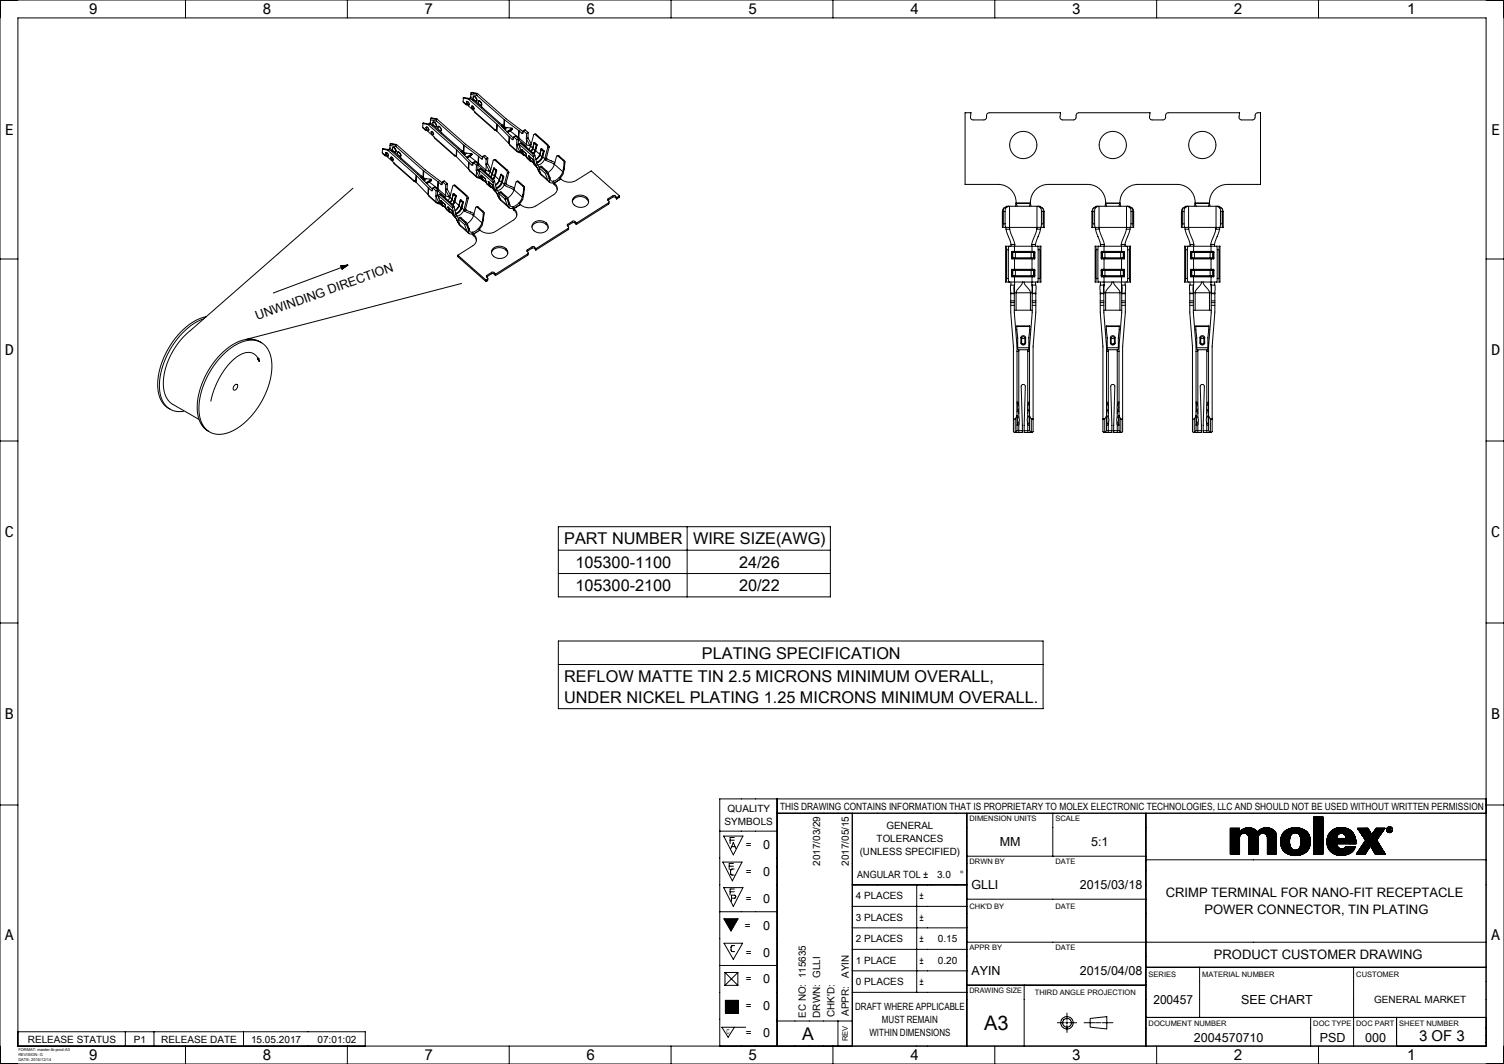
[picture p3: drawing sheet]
<svg xmlns="http://www.w3.org/2000/svg" width="420mm" height="297mm" viewBox="0 0 420 297" stroke-linecap="round" stroke-linejoin="round" font-family="sans-serif">
<defs><g id="words">
<text font-size="5.6" x="274.8" y="287.5">A3</text>
<text font-size="4.9" x="224.1" y="290.3">A</text>
<g font-size="4.5">
<text x="157.6" y="151.9">PART NUMBER</text>
<text x="193.5" y="152">WIRE SIZE(AWG)</text>
<text x="160.7" y="158.5">105300-1100</text>
<text x="206.4" y="158.5">24/26</text>
<text x="160.7" y="165">105300-2100</text>
<text x="206.4" y="165">20/22</text>
<text x="196" y="183.9">PLATING SPECIFICATION</text>
<text x="157.5" y="190.4">REFLOW MATTE TIN 2.5 MICRONS MINIMUM OVERALL,</text>
<text x="157.5" y="196.2">UNDER NICKEL PLATING 1.25 MICRONS MINIMUM OVERALL.</text>
</g>
<g font-size="4.2">
<text x="24.8" y="4">9</text>
<text x="73.3" y="4">8</text>
<text x="118.5" y="4">7</text>
<text x="163.7" y="4">6</text>
<text x="208.9" y="4">5</text>
<text x="254.1" y="4">4</text>
<text x="299.3" y="4">3</text>
<text x="344.5" y="4">2</text>
<text x="393" y="4">1</text>
<text x="1.4" y="37.7">E</text>
<text x="416.4" y="37.7">E</text>
<text x="1.4" y="99.2">D</text>
<text x="416.4" y="99.2">D</text>
<text x="1.4" y="150">C</text>
<text x="416.4" y="150">C</text>
<text x="1.4" y="200.8">B</text>
<text x="416.4" y="200.8">B</text>
<text x="1.4" y="262.4">A</text>
<text x="416.4" y="262.4">A</text>
<text x="396.3" y="290.5">3 OF 3</text>
<text x="24.8" y="296">9</text>
<text x="73.3" y="296">8</text>
<text x="118.5" y="296">7</text>
<text x="163.7" y="296">6</text>
<text x="208.9" y="296">5</text>
<text x="254.1" y="296">4</text>
<text x="299.3" y="296">3</text>
<text x="344.5" y="296">2</text>
<text x="393" y="296">1</text>
</g>
<g font-size="3.6">
<text x="325.6" y="250.5">CRIMP TERMINAL FOR NANO-FIT RECEPTACLE</text>
<text x="336.4" y="255.1">POWER CONNECTOR, TIN PLATING</text>
<text x="339" y="267.8">PRODUCT CUSTOMER DRAWING</text>
</g>
<g font-size="3.5">
<text x="71.8" y="89.4" transform="rotate(-20 71.8 89.4)">UNWINDING DIRECTION</text>
<text x="213.2" y="237">0</text>
<text x="279.2" y="236.2">MM</text>
<text x="304.7" y="236.3">5:1</text>
<text x="213.2" y="244.5">0</text>
<text x="271.2" y="248.3">GLLI</text>
<text x="301.5" y="248.3">2015/03/18</text>
<text x="213.2" y="252">0</text>
<text x="213.2" y="259.5">0</text>
<text x="213.2" y="267">0</text>
<text x="213.2" y="274.5">0</text>
<text x="271.2" y="272.2">AYIN</text>
<text x="301.5" y="272.3">2015/04/08</text>
<text x="322.1" y="280.3">200457</text>
<text x="346.6" y="280.3">SEE CHART</text>
<text x="213.2" y="282">0</text>
<text x="213.2" y="289.5">0</text>
<text x="333.4" y="290.8">2004570710</text>
<text x="368.5" y="290.8">PSD</text>
<text x="381.2" y="290.8">000</text>
</g>
<g font-size="2.8">
<text x="203.1" y="226.7">QUALITY</text>
<text x="217.8" y="226">THIS DRAWING CONTAINS INFORMATION THAT IS PROPRIETARY TO MOLEX ELECTRONIC TECHNOLOGIES, LLC AND SHOULD NOT BE USED WITHOUT WRITTEN PERMISSION</text>
<text x="202.4" y="230.3">SYMBOLS</text>
<text x="247.5" y="231.5">GENERAL</text>
<text x="208.3" y="236.8">=</text>
<text x="240.1" y="238.6">(UNLESS SPECIFIED)</text>
<text x="244.8" y="235">TOLERANCES</text>
<text x="208.3" y="244.3">=</text>
<text x="229" y="241.7" transform="rotate(-90 229 241.7)">2017/03/29</text>
<text x="237" y="241.7" transform="rotate(-90 237 241.7)">2017/05/15</text>
<text x="239.4" y="245">ANGULAR TOL ±</text>
<text x="261.7" y="245">3.0</text>
<text x="268" y="245">°</text>
<text x="208.3" y="251.8">=</text>
<text x="239" y="251">4 PLACES</text>
<text x="256.7" y="251">±</text>
<text x="239" y="257">3 PLACES</text>
<text x="256.7" y="257">±</text>
<text x="208" y="259.3">=</text>
<text x="239" y="263">2 PLACES</text>
<text x="256.7" y="263">±</text>
<text x="261.9" y="263">0.15</text>
<text x="208.3" y="266.8">=</text>
<text x="239" y="269">1 PLACE</text>
<text x="256.7" y="269">±</text>
<text x="261.9" y="269">0.20</text>
<text x="208.3" y="274.3">=</text>
<text x="237" y="273" transform="rotate(-90 237 273)">AYIN</text>
<text x="239" y="275">0 PLACES</text>
<text x="256.7" y="275">±</text>
<text x="208.3" y="281.8">=</text>
<text x="238.8" y="282">DRAFT WHERE APPLICABLE</text>
<text x="383.7" y="280">GENERAL MARKET</text>
<text x="225" y="284.1" transform="rotate(-90 225 284.1)">EC NO: 115635</text>
<text x="229" y="284.1" transform="rotate(-90 229 284.1)">DRWN: GLLI</text>
<text x="233" y="283.9" transform="rotate(-90 233 283.9)">CHK'D:</text>
<text x="237" y="283.6" transform="rotate(-90 237 283.6)">APPR:</text>
<text x="246.3" y="285.5">MUST REMAIN</text>
<text x="7.8" y="291">RELEASE STATUS</text>
<text x="37.4" y="291">P1</text>
<text x="45" y="291">RELEASE DATE</text>
<text x="70.1" y="291">15.05.2017</text>
<text x="88.7" y="291">07:01:02</text>
<text x="208.3" y="289.3">=</text>
<text x="242.8" y="289.1">WITHIN DIMENSIONS</text>
</g>
<g font-size="2.1">
<text x="270.7" y="229.3">DIMENSION UNITS</text>
<text x="294.7" y="229.3">SCALE</text>
<text x="270.7" y="241.2">DRWN BY</text>
<text x="294.7" y="241.2">DATE</text>
<text x="270.7" y="253.8">CHK'D BY</text>
<text x="294.7" y="253.7">DATE</text>
<text x="270.7" y="265.2">APPR BY</text>
<text x="294.7" y="265.2">DATE</text>
<text x="320.7" y="272.8">SERIES</text>
<text x="335.7" y="272.8">MATERIAL NUMBER</text>
<text x="378.7" y="272.8">CUSTOMER</text>
<text x="270.7" y="277.3">DRAWING SIZE</text>
<text x="289" y="277.8">THIRD ANGLE PROJECTION</text>
<text x="320.7" y="286.3">DOCUMENT NUMBER</text>
<text x="366.7" y="286.3">DOC TYPE</text>
<text x="378.7" y="286.3">DOC PART</text>
<text x="390.8" y="286.3">SHEET NUMBER</text>
<text x="236.8" y="290.6" transform="rotate(-90 236.8 290.6)">REV</text>
</g>
<text font-size="2" x="202.9" y="288.5">C</text>
<g font-size="1.1">
<text x="5.1" y="293.5">FORMAT: master-tb-prod-A3</text>
<text x="5.1" y="294.9">REVISION: G</text>
<text x="5.1" y="296.3">DATE: 2015/12/14</text>
</g>
</g></defs>
<g fill="none" stroke="#000" stroke-width=".28">
<path d="M0 0h420v297h-420zM5 5h410v287h-410zM51.8 0v5M97 0v5M142.2 0v5M187.4 0v5M232.6 0v5M277.8 0v5M323 0v5M368.2 0v5M118 35.5l.8 .8M118 35.5l.8 .6"/>
<path d="M118.1 34.5l.1-.2 1.6 .3M118.1 34.5l1.4 .3M118.1 34.5l-.1 1M118.7 36.2l.4 .2M118.8 36.1l-.1 .1M118.8 36.1l2.5 2.2M119 35.4a.71 .71 0 0 1 .6 1.1l-.5-.4zM119.1 35.5h.2a.44 .44 0 0 1 .4 .4 .44 .44 0 0 1-.2 .4l-.4-.4zM119.5 34.8l8 7M119.8 34.6l.5 .2 7.6 6.7 4.2 4.2M119.8 34.6l-.3 .2M119.9 34.6v.1"/>
<path d="M119.9 34.6l.1 .1M119.9 34.6h-.1M120.2 34.3l-.3 .3M120.2 34.3l.6 .5M120.2 34.1l-.4 .5M120.2 33.5v.8M120.2 33.5l1.7 .3M120.3 33l.3-.1 1.4 .3M120.3 33l-.1 .5M120.3 33l1.5 .4M120.4 36.7a.58 .58 0 0 1 .6 .3 .58 .58 0 0 1-.1 .7l-.4-.5zM120.5 36.8a.45 .45 0 0 1 .4 .2 .45 .45 0 0 1 0 .5z"/>
<path d="M120.7 35l-.1 .1M120.7 35v.1M120.7 34.9v.1M120.8 34.8l-.1 .1M120.8 34.8l.3 .3M120.9 34.8l-.2 .1M120.9 34.4v-.3a.85 .85 0 0 1 1 1.1l-.1 .2-.4-.1M120.9 34.2a.9 .9 0 0 0 .7 1.1M120.9 34.2a.69 .69 0 0 1 .7 .3 .69 .69 0 0 1 0 .8M120.9 34.2h.1M121.1 35l-.2 .3M121.2 35.2l2.1 1.9"/>
<path d="M121.3 38.3l5.6 5.2M121.3 38.3l5.6 5M121.5 34.1l.4 .7M121.6 35.3h.1M121.8 33.4l.1 .4M121.9 33.8l7.6 6.7M122 33.2l8 7.1 4.8 3.6M122 33.2l-.2 .2M122.3 35.7v-.3a.83 .83 0 0 1 1 1l-.2 .2-.3-.2M122.4 35.4a.75 .75 0 0 1 .6 1.1 .82 .82 0 0 1-.6-1.1zM123.3 37.1l-.1 .2M123.3 37.1l5.6 4.9"/>
<path d="M129.3 28.4l.8 .8M129.3 28.4l.8 .6M129.4 27.4l1.4 .3M129.4 27.4l-.1 1M129.4 27.4l.1-.2 1.5 .3M130 29.1l.4 .1M130.1 29l-.1 .1M130.1 29l2.5 2.2M130.3 28.3a.71 .71 0 0 1 .6 1.1l-.6-.6zM130.4 28.4h.2a.44 .44 0 0 1 .4 .3 .44 .44 0 0 1-.2 .5l-.4-.4zM130.6 28.4h.1M130.8 27.7l8 7"/>
<path d="M131 27.5l.6 .2 7.6 6.7 4.1 4.1M131 27.5l-.2 .2M131.2 27.5h.1M131.2 27.5l.1 .1M131.2 27.5h-.1M131.5 27.2l-.3 .3M131.5 27.2l.6 .5M131.5 26.9l-.5 .6M131.5 26.3v.9M131.5 26.3l1.7 .4M131.5 25.9l.4-.1 1.4 .3M131.5 25.9v.4"/>
<path d="M131.5 25.9l1.6 .3M131.7 29.6a.58 .58 0 0 1 .5 .3 .58 .58 0 0 1 0 .6l-.4-.3zM131.8 29.7a.45 .45 0 0 1 .4 .2 .45 .45 0 0 1 0 .5zM132 27.9h.1M132 27.9v.1M132 27.8v.1M132.1 27.7l-.1 .1M132.1 27.7l.3 .2M132.1 27.1l.1-.1a.85 .85 0 0 1 1 1l-.2 .3-.3-.2M132.1 27.1l.1 .2M132.2 27.7l-.2 .1M132.2 27.1h.1"/>
<path d="M132.2 27.1a.69 .69 0 0 1 .7 .3 .69 .69 0 0 1 0 .8M132.2 27.1a.9 .9 0 0 0 .7 1.1M132.3 27.8l-.2 .3M132.5 28l2.1 1.9M132.6 31.2l5.6 5.2M132.6 31.2l5.6 5M132.8 27l.4 .7M132.9 28.2h.1M133.1 26.2l.1 .5M133.2 26.7l7.6 6.7M133.3 26.1l8 7 4.7 3.7M133.3 26.1l-.2 .1"/>
<path d="M133.6 28.6v-.4a.83 .83 0 0 1 1 1.1l-.2 .1-.4-.1M134.2 29.3a.66 .66 0 0 0 .2-.7 .66 .66 0 0 0-.6-.4h-.1a.67 .67 0 0 0-.1 .7 .67 .67 0 0 0 .6 .4M134.6 29.9l-.1 .3M134.6 29.9l5.6 5M138.2 36.3l.4 .1M138.2 36.2v.1M138.2 36.2l.5 .3M138.3 36.2l-.1 .1M138.7 36.5l.1 .1M138.8 36.6l3.3 3.4M138.8 34.7h.1M138.8 34.7l-.1 1.8"/>
<path d="M138.9 34.7l3.3 3.5M138.9 34.7l-.1 1.9M140 35.1v.1M140.2 35.3h.1M140.2 34.9l-.2 .2M140.2 35.3l.3 .1M140.2 34.9h.1M140.2 34.9l.5 .3M140.3 34.9h-.1M140.5 35l-.3 .3M140.5 35.4l2.5 .4M140.5 35.4l-.2 .1"/>
<path d="M140.5 35.7l.8 .2M140.7 35.2l.1 .1M140.8 33.4l.1 .1M140.8 33.4l-.1 1.8M140.8 35.3l.3 .2M140.9 33.5l4 3M140.9 33.5l-.1 1.8M141.1 35.9l-.2 .2M141.1 35.9h.2M141.2 35.9l-.4 .1M141.3 35.9l-.3 .3M142.2 38.2l.1 .1"/>
<path d="M142.2 38.2l-.1 1.8M142.3 38.3l-.1 1.8M142.3 38.3l.7 .6M142.4 36.6l2.4 1.7M143 35.8l.1 .2M143 35.8l-1.5 1M143.1 36l-1.4 .9M143.1 36l-1.3 1M143.3 38.7l-.3 .2M143.6 38.3h-.2l-.1 .7-.3-.1M143.6 38.3l.7 .7M144 38l-.6 .3"/>
<path d="M144 38l.8 .7M144 38l-.4 .3M144.3 39v1.4M144.8 38.3l.1 .1M144.8 38.7l-.5 .3M144.8 38.7l-.1 1.4M144.8 39h.1M144.8 39l2 1.7M144.9 38.4l.1 .2M144.9 36.5l.1 .1M144.9 36.5l-.1 1.8M145 36.6l.7 .6"/>
<path d="M145 36.6l-.1 1.8M145 38.6l-.2 .4M145 38.6l2 1.7M145.8 40l-.3-.2-.4 .3M145.8 40l-.3 .2M145.8 40l3.1 2.8M146 37l-.3 .2M146.3 36.6h-.2l-.1 .7-.3-.1M146.3 36.6l.8 .7M146.7 36.3l-.6 .2M146.7 36.3l.8 .7M146.7 36.3l-.4 .3"/>
<path d="M147 38.7v.2M147 38.9l.1 .1M147.1 37.3l-.1 1.4M147.1 39l.8 1.6M147.1 39l-.1 1.3M147.4 38.4l.1 .2M147.4 38.4l-.4 .3M147.5 38.6l.8 1.7M147.5 38.6l-.5 .3M147.5 37l-.4 .3M147.5 37l-.1 1.4M149.2 39.8v.1"/>
<path d="M149.2 39.8l-.5 1.6M149.2 37.5l.3-.1 .2 .1M149.2 40l.6 .5M149.2 40l-.4 1.5M149.2 39.9v.1M149.2 39.9h.1M149.2 39.9l.6 .5M149.3 39.8h-.1M149.3 39.8l-.1 .1M149.3 39.8l.6 .5M149.5 37.6h-.5l-.8 3.1M149.5 37.6l3.2 2.8"/>
<path d="M149.7 37.5l-.2 .1M149.7 37.5l3.2 2.8M98.6 52.5l-46.3 40.5-1.7 1.8-1.6 2.1-1.8 3.3-1.2 3.6-.4 3.4 .4 2.8 .8 1.5 1 1.1 7.8 4.5M106.8 42.6l.7 .9M106.8 42.6l.7 .7M106.8 41.6l.1-.1 1.6 .3M106.8 41.6l1.4 .3M106.8 41.6v1M107.5 43.3l.4 .2M107.5 43.3h.1M107.5 43.3l2.5 2.2M107.7 42.6a.71 .71 0 0 1 .6 1l-.5-.4z"/>
<path d="M107.8 42.6h.2a.44 .44 0 0 1 .4 .4 .44 .44 0 0 1-.2 .5l-.4-.5zM108 42.6h.1M108.2 41.9l8 7M108.5 41.8l.6 .1 7.5 6.7 4.2 4.2M108.5 41.8l-.3 .1M108.7 41.8l.1 .1M108.7 41.8h-.1M108.7 41.8h-.2M108.9 41.4l-.2 .4M108.9 41.4l.6 .6M108.9 41.2l-.4 .6M108.9 40.6v.8"/>
<path d="M108.9 40.6l1.7 .3M109 40.2l.3-.1 1.4 .2M109 40.2l-.1 .4M109 40.2l1.5 .3M109.1 43.9a.58 .58 0 0 1 .6 .3 .58 .58 0 0 1-.1 .6l-.4-.5zM109.2 43.9a.45 .45 0 0 1 .5 .3 .45 .45 0 0 1-.1 .5zM109.4 42.2h.1M109.5 42l-.1 .2M109.5 42h.1M109.5 42l.3 .2M109.6 42h-.1M109.6 41.5v-.3a.85 .85 0 0 1 1 1.1l-.1 .2-.4-.1"/>
<path d="M109.6 41.4a.9 .9 0 0 0 .7 1M109.6 41.4h.1M109.6 41.4a.69 .69 0 0 1 .7 .3 .69 .69 0 0 1 0 .7M109.8 42.1l-.2 .3M109.9 42.3l2.1 1.9M110 45.5l5.7 5.1M110 45.5l5.6 4.9M110.2 41.3l.4 .7M110.3 42.4h.1M110.5 40.5l.1 .4M110.6 40.9l7.6 6.7M110.7 40.3l8 7.1 4.8 3.7"/>
<path d="M110.7 40.3l-.2 .2M111 42.8v-.3a.83 .83 0 0 1 1 1.1l-.2 .1-.3-.2M111.1 42.5a.75 .75 0 0 1 .6 1.1 .82 .82 0 0 1-.6-1.1zM112 44.2l-.1 .2M112 44.2l5.7 5M115.6 50.6l.4 .1M115.6 50.4v.2M115.6 50.4l.2 .1M115.7 50.5l-.1 .1M115.8 50.5l.3 .3M116.1 50.8l.1 .1M116.2 50.9l3.3 3.4"/>
<path d="M116.2 48.9l.1 .1M116.2 48.9l-.1 1.9M116.3 49l3.3 3.4M116.3 49l-.1 1.9M117.4 49.4h.1M117.4 49.4l.1 .1M117.6 49.6h.1M117.6 49.2l-.2 .2M117.6 49.6l.3 .1M117.7 49.2h-.1M117.7 49.2l.4 .3M117.9 49.3l-.2 .3"/>
<path d="M117.9 49.7l2.6 .4M117.9 49.7l-.1 .1M118 50l.7 .1M118.1 49.5l.1 .1M118.2 47.6l.1 .1M118.2 47.6l-.1 1.9M118.2 49.6l.3 .2M118.3 47.7l4 3M118.3 47.7l-.1 1.9M118.6 50.2h-.4M118.7 50.1l-.4 .3M118.7 50.1l-.3 .4"/>
<path d="M119.5 54.3l.1 .1M119.6 52.4l.1 .1M119.6 52.4l-.1 1.9M119.6 54.4h.1M119.6 54.4l.1 .2M119.7 52.5l.7 .7M119.7 52.5l-.1 1.9M119.7 54.6l2.1 2M119.7 54.6l2 1.7M119.9 50.8l2.3 1.8M120.5 50.1v.1M120.5 50.1l-1.5 .9"/>
<path d="M120.5 50.2l-1.4 .9M120.5 50.2l-1.3 1.1M120.8 53l-.4 .2M121 52.6l-.2-.1-.1 .7h-.3M121 52.6l.8 .7M121.4 52.3l-.6 .2M121.4 52.3l.8 .7M121.4 52.3l-.4 .3M121.7 54.7v.2M121.7 56.3l1.3 .5M121.7 56.3l.2 .4 1.2 .4M121.7 54.9h.1"/>
<path d="M121.8 53.3l-.1 1.4M121.8 54.9l.8 1.6M121.8 54.9l-.1 1.4M122.2 54.4v.2M122.2 54.4l-.5 .3M122.2 54.6l.5 1M122.2 54.6l-.5 .3M122.2 52.6l.1 .1M122.2 53l-.4 .3M122.2 53v1.4M122.3 53.3h-.1M122.3 53.3l1.9 1.6"/>
<path d="M122.3 52.7l.2 .2M122.3 50.7l.1 .1M122.3 50.7l-.1 1.9M122.4 50.8l.7 .7M122.4 50.8l-.1 1.9M122.4 54.6l4 3.5M122.4 54.6l.6 2.2M122.5 52.9l-.2 .4M122.5 52.9l1.9 1.7M122.6 56.5l.3 .2M122.8 56.4l-.2 .1M123 56.8l.5 .7"/>
<path d="M123 56.8l.3 .4M123 54.4l-.3-.1-.3 .3M123 54.4l3.1 2.8M123.1 56.1h.1M123.1 56.1l.2 1.1M123.2 56.1h.1M123.2 56.1l1 .9M123.2 54.2l-.3-.1-.3 .3M123.2 54.2l3.1 2.8M123.2 54.2l-.2 .2M123.2 56.1l.3 1.1M123.3 57.2l.6 .4"/>
<path d="M123.3 57.2h.2M123.3 56.2l.3 1M123.5 57.2l.4 .4M123.5 57.2h.1M123.5 51.3l-.4 .2M123.6 57.2l.9 1M123.6 57.2l.9 .8M123.7 50.9l-.2-.1-.1 .7h-.3M123.7 50.9l.8 .7M124.1 50.6l-.6 .2M124.1 50.6l.8 .7M124.1 50.6l-.4 .3"/>
<path d="M124.2 57l.1 .1M124.2 54.9l.2 .4M124.2 54.9l-.1 .1M124.3 57.1l.3 1.2M124.4 52.9l.1 .2M124.4 54.6l.9 .3M124.4 54.6l-.2 .3M124.5 53.1v.1M124.5 51.6l-.1 1.3M124.5 53.2l.8 1.6M124.5 53.2l-.1 1.4M124.5 58.2l.1 .1"/>
<path d="M124.6 58.3l.9 .9M124.6 58.3l.7 .6M124.9 52.7v.2M124.9 52.7l-.5 .2M124.9 52.9l.8 1.6M124.9 52.9l-.4 .2M124.9 51.3l-.4 .3M124.9 51.3v1.4M125.1 57.8h.1M125.1 57.8l.2 1.1M125.1 57.8l1 .9M125.2 57.9l.2 1"/>
<path d="M125.3 54.8v.1M125.3 58.9l.6 .5M125.3 58.9h.1M125.3 58l.2 .9M125.3 54.9l.3 .2M125.4 58.9l.4 .4M125.4 58.9h.1M125.5 58.9l1 1M125.5 58.9l1 .8M125.6 55.1h.1M125.6 55.1l-.5 .9M125.6 55.1l.6 .5"/>
<path d="M125.6 55v.1M125.7 54.5l.1 .1M125.7 54.5l-.4 .3M126.1 57.2l.3 .8M126.1 58.7l.1 .2M126.1 58.7h.1M126.2 55.7h.1M126.2 55.6l-.5 .9 .5-.8M126.2 55.6h.1M126.2 55.7l-.4 .8M126.2 55.7l.6 .6M126.2 58.9l.3 1.1"/>
<path d="M126.3 57l.5 .6M126.3 57l-.2 .2M126.4 58.1l.5 2.2M126.4 58v.1M126.5 60h.1M126.5 60l.6 .6M126.5 60l.4 .3M126.6 54.1h.1M126.6 54.1l-.4 1.6M126.6 51.8l.3-.2 .3 .2M126.6 54.2l.6 .5M126.6 54.1v.1"/>
<path d="M126.7 54.1l-.1 .1M126.7 54.1l.6 .6M126.7 54l-.1 .1M126.7 54v.1M126.7 54l.6 .6M126.8 56.3h.1M126.8 56.3l-.4 .7M126.8 57.6l-.4 .4M126.8 57.6l.5 2.3M126.9 56.3h.1M126.9 56.3l-.5 .8M126.9 43.5h.4"/>
<path d="M126.9 43.3v.2M126.9 43.3l.2 .1M126.9 51.9h-.4l-.9 3.2M126.9 51.9l3.2 2.7M127 56.3l-.5 .9M127 56.3l1.2 1M127 43.3l-.1 .2M127.1 43.4l.3 .2M127.2 51.8l3.1 2.8M127.2 51.8l-.3 .1M127.2 54.7l.1 .1M127.2 54.7l-.4 1.6"/>
<path d="M127.3 54.7v.1M127.3 54.7h-.1M127.3 54.8h.1M127.3 54.8l-.4 1.5M127.3 54.6l.1 .2M127.3 54.6v.1M127.3 59.9l.3 .4M127.3 59.9l-.4 .3 .1 .2M127.4 43.6l.1 .1M127.4 54.8l-.4 1.5M127.5 43.7l3.3 3.5M127.5 41.8l.1 .1"/>
<path d="M127.5 41.8l-.1 1.8M127.6 41.9l-.1 1.8M127.6 41.9l3.3 3.4M128.2 57.3l-1.1 1.5 .7-.7 .4-.7M128.2 57.3h.1M128.2 57.5l-.5 .8-.6 .5M128.2 57.5l.6 .5M128.6 55.8l-.4 1.7M128.6 55.8v.1M128.6 56l-.4 1.5M128.6 56l.6 .5M128.6 55.9v.1"/>
<path d="M128.6 55.9h.1M128.6 55.9l.6 .5M128.7 55.8h-.1M128.7 55.8l-.1 .1M128.7 55.8l.6 .5M128.7 42.3h.1M128.7 42.3l.1 .1M128.8 58h.1M128.8 58l-.7 1-.9 .5M128.9 42.5h.1M128.9 58l.1 .1M128.9 58l-.7 1.1-.9 .5"/>
<path d="M128.9 42.1l-.2 .2M128.9 42.5h.3M128.9 42v.1M128.9 42l.5 .4M129 58.1l-.6 1-1.1 .7M129 58.1l.6 .5M129 42l-.1 .1M129.2 56.5h.1M129.2 56.5l-.4 1.5M129.2 42.2l-.3 .3M129.2 42.5l-.2 .1M129.2 42.5l2.6 .4"/>
<path d="M129.2 56.4l.1 .1M129.2 56.4v.1M129.3 42.9l.4 .1M129.3 56.5h.1M129.3 56.5l-.4 1.5M129.3 56.3l.1 .2M129.3 56.3l-.1 .1M129.4 56.5l-.4 1.6M129.4 42.4l.1 .1M129.5 40.5l.1 .1M129.5 40.5l-.1 1.9M129.5 42.5l.3 .1"/>
<path d="M129.6 58.6h.1M129.6 58.6a2.24 2.24 0 0 1-2 1.6M129.6 58.6l.1 .3M129.6 40.6l-.1 1.9M129.6 40.6l4 3M129.7 58.9l2.3 1.1M129.7 43l-.2 .1M129.7 43h.2M129.8 43h.2M129.8 43l-.2 .2M130 43l-.3 .3M130 58.2l.2 .4"/>
<path d="M130 58.2l-.4 .4M130.1 54.6l.3 .8M130.2 58.6l2.2 1M130.2 58.6l-.5 .3M130.3 54.6l.5 .6M130.3 54.6h-.2M130.4 55.4l-.8 3.2M130.8 47.2l.1 .1M130.8 55.2l-.4 .2M130.8 55.2h.1M130.8 55.2l-.8 3M130.9 45.3l.1 .1"/>
<path d="M130.9 45.3l-.1 1.9M130.9 47.3h.1M130.9 47.3l.1 .2M131 45.4l-.1 1.9M131 45.4l.7 .6M131 47.5l2.1 1.9M131 47.5l2 1.7M131.2 43.7l2.3 1.8M131.8 42.9l-1.5 1M131.8 42.9v.2M131.8 43.1l-1.4 .9M131.8 43.1l-1.3 1"/>
<path d="M132 60h.1M132 45.8l-.3 .2M132.3 45.4h-.2l-.1 .7-.3-.1M132.3 45.4l.8 .7M132.3 59.9l-.2 .1M132.3 59.8l-.3 .2M132.7 45.2l-.6 .2M132.7 45.2l-.4 .2M132.7 45.2l.8 .6M133 57.8l.3-.1 .2 .1M133 47.5v.2M133 49.2l1.2 .5"/>
<path d="M133 49.2l.1 .2M133 47.7l.1 .1M133.1 46.1l-.1 1.4M133.1 47.8l.8 1.6M133.1 47.8l-.1 1.4M133.1 49.4l1.3 .6M133.3 57.9h-.5l-.6 2.2M133.3 57.9l1.4 1.2M133.4 47.2l.1 .2M133.4 47.2l-.4 .3M133.5 47.4l.5 1.1M133.5 47.4l-.5 .3"/>
<path d="M133.5 45.5h.1M133.5 45.8l-.4 .3M133.5 45.8l-.1 1.4M133.5 57.8l1.4 1.2M133.5 57.8l-.2 .1M133.6 46.1l1.9 1.7M133.6 46.1l-.1 .1M133.6 45.5l.1 .2M133.6 43.6l.1 .1M133.6 43.6l-.1 1.9M133.7 43.7l-.1 1.8M133.7 43.7l.7 .6"/>
<path d="M133.7 47.4l.5 2.3M133.7 47.4l4 3.5M133.7 45.7l-.1 .4M133.7 45.7l2 1.8M133.9 49.4l.3 .2M134.1 49.2l-.2 .2M134.2 49.7l.2 .3M134.2 49.7l.4 .3M134.3 47.3l-.3-.1-.3 .2M134.3 47.3l3.1 2.8M134.4 48.9h.1M134.4 48.9l.1 .1"/>
<path d="M134.4 48.9l.2 1.1M134.4 50l.4 .3M134.5 48.9v.1M134.5 48.9l1 .9M134.5 47.1l-.3-.1-.4 .2M134.5 47.1l-.2 .2M134.5 47.1l3.1 2.8M134.5 49l.2 1.1M134.6 50l.5 .5-.4-.4M134.6 50l.1 .1M134.6 49.1l.3 1M134.7 59.1l.3 .7"/>
<path d="M134.7 50.1h.2M134.8 44.1l-.4 .2M134.9 50.1l.9 .9M134.9 50.1l.9 .8M134.9 59l.3 .3v.4M134.9 59l-.2 .1M135 59.8l-.3 1.7M135 43.7h-.2l-.1 .7-.3-.1M135 43.7l.8 .7M135.2 59.7l-.2 1.7M135.2 59.7l-.2 .1M135.4 43.4l-.6 .3"/>
<path d="M135.4 43.4l-.4 .3M135.4 43.4l.8 .7M135.4 49.8l.2 .2M135.4 49.8h.1M135.5 49.8l.1 .2M135.5 47.8l.1 .3M135.5 47.8l-.1 .1M135.6 50h.1M135.6 50l.2 1.1M135.7 45.8v.2M135.7 47.5l.9 .3M135.7 47.5l-.2 .3"/>
<path d="M135.7 46l.1 .1M135.8 44.4l-.1 1.4M135.8 46.1l.8 1.6M135.8 46.1l-.1 1.4M135.8 51.1h.1M135.8 51.1l1 1M135.8 51.1l.8 .7M136.1 45.5l.1 .2M136.1 45.5l-.4 .3M136.2 45.7l.8 1.7M136.2 45.7l-.5 .3M136.2 44.1l-.4 .3"/>
<path d="M136.2 44.1l-.1 1.4M136.3 50.7h.1M136.3 50.7l.3 1.1M136.4 50.7h.1M136.4 50.7l1 .9M136.5 50.7l.2 1.1M136.6 47.7v.1M136.6 51.8l.5 .4-.4-.4M136.6 51.8h.1M136.6 50.8l.2 1M136.6 47.8l.3 .1M136.7 51.8h.1"/>
<path d="M136.8 51.8l1 1M136.8 51.8l.9 .8M136.9 47.9v.1M136.9 48l-.5 .8M136.9 48l.6 .5M136.9 47.8v.1M137 47.4h.1M137 47.4l-.4 .3M137.4 50.1l.3 .8M137.4 51.6l.2 .2M137.4 51.6h.1M137.4 51.6l.1 .1"/>
<path d="M137.5 48.6h.1M137.5 48.5h.1M137.5 48.5l-.5 .8M137.5 48.5l-.5 .9 .5-.8M137.5 48.6l.6 .5M137.5 51.7l.1 .1M137.6 51.8l.2 1.1M137.6 49.9l.5 .6M137.6 49.9l-.2 .2M137.7 50.9l.5 2.3M137.7 50.9h.1M137.8 52.8v.1"/>
<path d="M137.8 52.9l.6 .6M137.8 52.9l.4 .3M137.9 46.9v.1M137.9 46.9l-.4 1.7M137.9 44.6l.3-.1 .3 .1M137.9 47.1l.6 .5M137.9 47.1l-.4 1.5M137.9 47h.1M137.9 47v.1M138 47l-.1 .1M138 47l.5 .5M138 46.9h-.1"/>
<path d="M138 46.9v.1M138 46.9l.6 .5M138.1 49.1l.1 .1M138.1 49.1l-.4 .8M138.1 50.5l-.4 .4M138.1 50.5l.5 2.3M138.2 49.2h.1M138.2 49.2l-.5 .8M138.2 53.2h.1M138.2 53.2l.2 .3M138.2 44.7l-.4 .1-.9 3.2M138.2 44.7l3.2 2.8"/>
<path d="M138.2 53.2l.2 .2M138.3 49.2l-.5 .9M138.3 49.2l1.1 1M138.4 53.5l1.5 2.5M138.4 53.4l.5 1M138.5 44.6l-.3 .1M138.5 44.6l3.1 2.8M138.5 47.6h.1M138.5 47.6l-.4 1.5M138.5 47.5l.1 .1M138.5 47.5v.1M138.6 47.6l.1 .1"/>
<path d="M138.6 47.6l-.4 1.6M138.6 47.4l.1 .3M138.6 47.4l-.1 .1M138.6 52.8l.3 .3M138.6 52.8l-.4 .3v.1M138.7 47.7l-.4 1.5M138.9 53.1l.4 .8M138.9 53.1l-.5 .3M138.9 54.4l.5 .9M138.9 54.4l.7 1.1M139.3 54l1.7 1.5M139.3 54l.3 1.5"/>
<path d="M139.4 50.3l.1 .1M139.4 55.3h.2M139.4 50.2l-1 1.5 .7-.7 .3-.7M139.4 50.2h.1M139.5 50.4l-.4 .6-.7 .7M139.5 50.4l.5 .5M139.6 55.2l-.2 .1M139.6 55.5l.3 .5M139.6 55.5l2 1.8M139.8 53.8l-.3-.1-.2 .3M139.8 53.8l1.4 1.2M139.8 48.8h.1"/>
<path d="M139.8 48.7h.1M139.8 48.7l-.3 1.7M139.9 48.8l.5 .6M139.9 48.7l-.1 .1M139.9 48.7h.1M139.9 56l2.3 2M139.9 48.7v.1M139.9 48.7l.6 .6M140 48.7h-.2M140 48.7h-.1M140 48.7l.6 .5M140 53.7l-.2-.2-.4 .3"/>
<path d="M140 53.7l-.2 .1M140 53.7l1.4 1.1M140 50.9h.2M140 50.9l-.5 .9-1 .6M140.2 50.9h.1M140.2 50.9l-.7 1.1-.9 .5M140.3 50.9l-.8 1.2-.9 .5M140.3 50.9l.5 .5M140.4 49.4h.2M140.4 49.4l-.4 1.5M140.5 49.3l.1 .1M140.5 49.3l-.1 .1"/>
<path d="M140.6 49.4h.1M140.6 49.4l-.4 1.5M140.6 49.2l.1 .2M140.6 49.2l-.1 .1M140.7 49.4l-.4 1.5M140.8 51.4h.1M140.8 51.4a2.24 2.24 0 0 1-1.9 1.7M140.8 51.4l.2 .4M141 51.8l2.3 1.1M141 55.5l.6 1.8M141.2 55l.2 .4M141.3 51.1l.2 .4"/>
<path d="M141.3 51.1l-.5 .3M141.4 54.8l.4 .7M141.4 54.8l-.2 .2M141.4 55.4l.2 .3M141.4 55.4l-.4 .1M141.4 47.5l.3 .7M141.5 51.5l2.2 1M141.5 51.5l-.5 .3M141.6 47.4l.5 .7M141.6 47.4l-.2 .1M141.6 55.7l.5 1.2M141.6 57.3l.6 .7"/>
<path d="M141.7 48.2l-.9 3.2M141.8 55.5l-.2 .2M141.8 55.5l.5 1.3M142.1 40l.1 .1M142.1 56.9l.1 1.1M142.1 48.1l-.4 .1M142.1 48.1h.1M142.1 48.1l-.8 3M142.2 40.1l.1 .2M142.2 58l.9 .2M142.3 56.8l.3 .7 .7 .2M142.3 56.8l-.2 .1"/>
<path d="M142.3 40.3l2.1 2M142.3 40.3l2 1.8M143.1 58.2l.4 .4M143.3 57.7l.2 .5M143.3 57.7l-.2 .5M143.3 52.9h.1M143.4 52.9l.1 .1M143.5 58.6l.1 .1M143.5 58.2v.4M143.5 58.2l.1 .1M143.5 53l-.6 1.3-1.1 1M143.5 53l2.4 2"/>
<path d="M143.6 58.7l.5 .7 .2 .7M143.6 52.8l-.2 .1M143.6 58.3a1.88 1.88 0 0 1-.3 3.2l-5 3.1a3.7 3.7 0 0 1-4.3-.4M143.6 58.3v.4M143.6 52.7l-.3 .2M144.3 50.7l.3-.2 .2 .2M144.3 40.4v.2M144.3 42.1l1.2 .5M144.3 42.1l.1 .2M144.3 40.6l.1 .1M144.4 40.7l.8 1.6M144.4 40.7l-.1 1.4"/>
<path d="M144.4 42.3l1.3 .6M144.6 50.8h-.5l-.6 2.2M144.6 50.8l1.4 1.2M144.7 40.1l.1 .2M144.7 40.1l-.4 .3M144.8 40.3l.4 1M144.8 40.3l-.5 .3M144.8 50.7l-.2 .1M144.8 50.7l1.4 1.2M144.9 56.7l.4 .4M144.9 56.7l-1.6 1M145 40.3l.5 2.3"/>
<path d="M145 40.3l3.9 3.5M145.2 42.3l.3 .1M145.3 57.1l-1.8 1.1M145.4 42.1l-.2 .2M145.5 42.6l.2 .3M145.5 42.6l.4 .3M145.5 40.2l-.3-.1-.2 .2M145.5 40.2l3.2 2.7M145.7 41.8h.1M145.7 41.8l.2 1.1M145.7 42.9l.4 .3M145.7 41.8l1 .9"/>
<path d="M145.8 41.8l.2 1.1M145.9 55l-1 1.7M145.9 42.9l.5 .4-.4-.4M145.9 42.9h.1M145.9 42l.2 .9M146 52l.3 .7M146 42.9h.1M146 54.4l-.1 .6M146.1 42.9l1 1M146.1 42.9l1 .8M146.2 51.9l.3 .3v.4M146.2 51.9l-.2 .1"/>
<path d="M146.3 54.3l-.3 1.3-1 1.3M146.3 54.3l-.3 .1M146.3 52.7l-.3 1.7M146.5 52.6l-.2 .1M146.5 52.6l-.2 1.7M146.7 42.7l.1 .2M146.8 40.7l.1 .3M146.8 40.7l-.2 .1M146.8 42.9l.3 1.1M147 40.3l.9 .4M147 40.3l-.2 .4M147.1 44h.1"/>
<path d="M147.1 44l1 1M147.1 44l.8 .7M147.6 43.6h.1M147.6 43.6l.3 1.1M147.7 43.5h.1M147.7 43.6h.1M147.7 43.6l1 .8M147.7 43.6l.3 1.1M147.9 40.6v.1M147.9 44.7l.5 .4-.4-.4M147.9 44.7h.1M147.9 43.7l.2 1"/>
<path d="M147.9 40.7l.3 .1M148 44.7h.1M148.1 44.7l1 1M148.1 44.7l.9 .8M148.2 40.8h.1M148.2 40.8l-.5 .9M148.2 40.8l.6 .5M148.2 40.7v.1M148.3 40.3h.1M148.3 40.3l-.4 .3M148.7 42.9l.3 .8M148.7 44.4l.1 .2"/>
<path d="M148.7 41.4l.1 .1M148.8 41.3h.1M148.8 41.3l-.5 .9M148.8 41.4l-.5 .8M148.8 41.5l-.5 .8M148.8 41.5l.6 .5M148.8 44.6h.1M148.8 44.6l.3 1.1M148.9 42.8l.5 .6M148.9 42.8l-.2 .1M148.9 43.8l.6 2.3M149 43.7l-.1 .1"/>
<path d="M149.1 45.7h.1M149.1 45.7l.9 1.1 1.2 2M149.1 45.7l.4 .4M149.4 42h.1M149.4 42l-.5 .8M149.4 43.4l-.4 .3M149.4 43.4l.5 2.3M149.5 42l.1 .1M149.5 42l-.5 .9M149.5 46.1h.1M149.5 46.1l.1 .3M149.5 46.1l.2 .2"/>
<path d="M149.6 42.1l-.5 .8M149.6 42.1l1.1 1M149.7 46.3l.5 1M149.8 40.5h.1M149.8 40.5l-.4 1.5M149.8 40.4l.1 .1M149.8 40.4v.1M149.9 40.5h.1M149.9 40.5l-.4 1.5M149.9 40.3l.1 .2M149.9 40.3l-.1 .1M149.9 45.7l.2 .3"/>
<path d="M149.9 45.7l-.5 .2 .1 .2M150 40.5l-.4 1.6M150.1 46l.5 .8M150.1 46l-.4 .3M150.2 47.3l.5 .9M150.2 47.3l.7 1.1M150.6 46.9l.3 1.5M150.6 46.9l1.7 1.5M150.7 43.2h.1M150.7 48.2h.2M150.7 43.1h.1M150.7 43.1l-.3 .7-.8 .7"/>
<path d="M150.7 43.1l-.3 .7-.7 .7M150.7 43.2l-.3 .7-.7 .7M150.7 43.2l.6 .5M150.8 48.1l-.1 .1M150.9 48.4l.3 .4M150.9 48.4l2 1.8M151.1 46.7l-.3-.1-.2 .3M151.1 46.7l1.3 1.2M151.1 41.7h.1M151.1 41.6h.1M151.1 41.6l-.4 1.6M151.1 41.7l-.4 1.5"/>
<path d="M151.1 41.7l.6 .5M151.2 41.6l-.1 .1M151.2 41.6h.1M151.2 48.8l2.3 2.1M151.2 41.6l.6 .5M151.3 41.5l-.2 .1M151.3 41.5l-.1 .1M151.3 41.5l.6 .5M151.3 46.5l-.3-.1-.3 .3M151.3 46.5l-.2 .2M151.3 46.5l1.4 1.2M151.3 43.7l.1 .1"/>
<path d="M151.3 43.7l-.6 1.1-.9 .5M151.4 43.8h.2M151.4 43.8l-.5 .9-1.1 .7M151.6 43.8l-.7 1-1 .7M151.6 43.8l.5 .5M151.7 42.2l.1 .1M151.7 42.2l-.4 1.5M151.8 42.1v.2M151.8 42.1l-.1 .1M151.8 42.3h.2M151.8 42.3l-.4 1.5M151.9 42l.1 .3"/>
<path d="M151.9 42l-.1 .1M152 42.3l-.4 1.5M152.1 44.3h.1M152.1 44.3a2.24 2.24 0 0 1-2 1.7M152.1 44.3l.2 .3M152.3 44.6l2.3 1.1M152.3 48.4l.6 1.8M152.4 47.9l.3 .3M152.6 44l-.5 .3M152.6 44l.2 .3M152.7 47.7l.4 .6M152.7 47.7l-.3 .2"/>
<path d="M152.7 48.2l.2 .3M152.7 48.2l-.4 .2M152.7 40.4l.3 .7M152.8 44.3l2.2 1.1M152.8 44.3l-.5 .3M152.9 40.3l.5 .6M152.9 40.3l-.2 .1M152.9 48.5l.5 1.3M152.9 50.2l.6 .7M153 41.1l-.9 3.2M153.1 48.3l-.2 .2M153.1 48.3l.5 1.3"/>
<path d="M153.4 49.8l.1 1.1M153.4 40.9l-.4 .2M153.4 40.9l-.8 3.1M153.5 50.9l.9 .1M153.6 49.6l.3 .8 .7 .2M153.6 49.6l-.2 .2M154.4 51l.4 .5M154.6 50.6l.2 .5M154.6 50.6l-.2 .4M154.6 45.7l.1 .1M154.7 45.8l.1 .1M154.8 51.5l.1 .1"/>
<path d="M154.8 51.1l.1 .1M154.8 51.1v.4M154.8 45.9l-.6 1.2-1.2 1.1M154.8 45.9l2.3 2M154.9 51.6l.5 .6 .2 .8M154.9 45.7l-.2 .1M154.9 51.2a1.88 1.88 0 0 1-.3 3.1l-5 3.2a3.7 3.7 0 0 1-4.3-.4M154.9 51.2v.4M154.9 45.5l-.3 .2M155.5 43.5l.4-.1 .2 .1M155.9 43.6h-.5l-.6 2.3M155.9 43.6l1.3 1.2"/>
<path d="M156.1 43.5l-.2 .1M156.1 43.5l1.4 1.2M156.1 49.6l.5 .4M156.1 49.6l-1.5 1M156.6 50a3.7 3.7 0 0 0 4.3 .4l4.2-2.7 7.9 7M156.6 50l-1.8 1.1M157.1 47.9l-1 1.7M157.2 44.8l.3 .8M157.3 47.3l-.2 .6M157.5 44.7l.3 .3v.5M157.5 44.7l-.3 .1M157.5 47.2l-.2 1.3-1 1.3"/>
<path d="M157.5 47.2l-.2 .1M157.5 45.6l-.2 1.7M157.8 45.5l-.3 .1M157.8 45.5l-.3 1.7M160.2 55.1a2.47 2.47 0 0 1 4.2 1.2 2.38 2.38 0 0 1-2.4 1.6 2.38 2.38 0 0 1-2.2-1.9zM163.8 55.5l.6 1M163.8 55.5a2.52 2.52 0 0 0-4 .8M163.8 55.1v.4M169.8 56l.3 .3-.2 .3M169.8 55.9h.1M169.8 55.5v.5M169.8 55.5v.4"/>
<path d="M169.9 57l-9 5.7M169.9 56.6v.4M169.9 56.6l-9 5.7M170.1 56.4l-.2 .6M171.2 55l.6 .1M171.2 55l-1.4 .9M171.2 54.6l.7 .1M171.2 54.6v.4M171.2 54.6l-1.4 .9M171.8 55.1l.4 .4M171.9 54.7l-.1 .4M171.9 54.7l.3 .4"/>
<path d="M172.2 55.1v.4M173 54.7l-.8 .4M173 54.7v.4l-.8 .4M280.1 58.4l.1 .7M280.1 58.4l-.2 .7v4.4M280.2 59.1v3.4M280.2 59.1h.5M280.4 58.1l-.3 .3M280.4 58.1h.5M280.7 59.1v3.4M280.9 58.1l-.2 1M281.6 57.6l-.7 .5"/>
<path d="M281.9 57.6h2.1M281.9 57.6h-.8l-.7 .5M281.9 57.6v5.9M283.8 56.7a5 5 0 0 0-5-5.2h-9.3v-20h1.7l-.2 1.1a.75 .75 0 0 0 .8 .9h3a1.13 1.13 0 0 0 .8-1.6l.7-.4h19.9l-.2 1.1a.75 .75 0 0 0 .8 .9h3a1.13 1.13 0 0 0 .8-1.6l.7-.4h19.9l-.2 1.1a.75 .75 0 0 0 .8 .9h3a1.13 1.13 0 0 0 .8-1.6l.7-.4h19.9l-.2 1.1a.75 .75 0 0 0 .8 .9h3a1.13 1.13 0 0 0 .8-1.6l.4-.4h1v20h-9.2a5 5 0 0 0-5 5.2M283.8 56.7l-.2 .9M283.8 56.7l.2 .9M283.8 56.7h4M284 57.6h3.5M287.5 57.6h2.1M287.8 56.7a5 5 0 0 1 5-5.2h11a5 5 0 0 1 5 5.2M287.8 56.7l-.3 .9M287.8 56.7l.1 .9"/>
<path d="M289.6 57.6h.8l.7 .5M289.6 57.6v5.9M289.9 57.6l.7 .5M290.6 58.1l.2 1M290.6 58.1h.5M290.8 59.1v3.4M290.8 59.1h.5M291.1 58.1l.3 .3M291.3 59.1v3.4M291.4 58.4l-.1 .7M291.4 58.4l.2 .7v4.4M305.1 58.4l.1 .7"/>
<path d="M305.1 58.4l-.2 .7v4.4M305.2 59.1v3.4M305.2 59.1h.5M305.4 58.1l-.3 .3M305.4 58.1h.5M305.7 59.1v3.4M305.9 58.1l-.2 1M306.6 57.6l-.7 .5M306.9 57.6h2.1M306.9 57.6h-.8l-.7 .5M306.9 57.6v5.9M308.8 56.7l.2 .9"/>
<path d="M308.8 56.7l-.2 .9M308.8 56.7h4M309 57.6h3.5M312.5 57.6h2.1M312.8 56.7a5 5 0 0 1 5-5.2h11a5 5 0 0 1 5 5.2M312.8 56.7l-.3 .9M312.8 56.7l.1 .9M314.6 57.6h.8l.7 .5M314.6 57.6v5.9M314.9 57.6l.7 .5M315.6 58.1l.2 1M315.6 58.1h.5"/>
<path d="M315.8 59.1v3.4M315.8 59.1h.5M316.1 58.1l.3 .3M316.3 59.1v3.4M316.4 58.4l-.1 .7M316.4 58.4l.2 .7v4.4M330.1 58.4l.1 .7M330.1 58.4l-.2 .7v4.4M330.2 59.1v3.4M330.2 59.1h.5M330.4 58.1l-.3 .3M330.4 58.1h.5"/>
<path d="M330.7 59.1v3.4M330.9 58.1l-.2 1M331.6 57.6l-.7 .5M331.9 57.6h2.1M331.9 57.6h-.8l-.7 .5M331.9 57.6v5.9M333.8 56.7l.2 .9M333.8 56.7l-.2 .9M333.8 56.7h4M334 57.6h3.5M337.5 57.6h2.1M337.8 56.7l-.3 .9"/>
<path d="M337.8 56.7l.1 .9M339.6 57.6h.8l.7 .5M339.6 57.6v5.9M339.9 57.6l.7 .5M340.6 58.1l.2 1M340.6 58.1h.5M340.8 59.1v3.4M340.8 59.1h.5M341.1 58.1l.3 .3M341.3 59.1v3.4M341.4 58.4l-.1 .7M341.4 58.4l.2 .7v4.4"/>
<path d="M0 72.3h5M95.2 74.2h.1M95.4 74.2l-.1 .2M95.6 74.2l-.3 .3M95.7 74.2l-.4 .4M95.9 74.2l-.5 .5M96 74.1l-.6 .7M96.2 74.1l-.8 .8M96.4 74.1l-.9 .9M96.5 74.1l-1 1M96.7 74.1l-.9 .8M96.8 74l-.5 .6"/>
<path d="M97 74l-.3 .3M97.1 74l-1.6 1.1-.3-.9M97.1 74l-1.9 .2M97.1 74l-20.8 7.8M126.9 60.3l.1 .1M126.9 60.3l.2 .3M127 60.4l.1 .2M127.1 60.6l1.5 2.5M127.1 60.6l.5 .9M127.6 60.3l.4 .8M127.6 60.3l-.5 .3M127.6 61.5l.6 .9"/>
<path d="M127.6 61.5l.7 1.2M127.9 71.2l-.1 .4 7.9 7M127.9 71.2l7.8 7M128 61.1l1.7 1.6M128 61.1l.3 1.6M128.2 62.4l.1 .1M128.3 62.4h-.1M128.3 62.7l.3 .4M128.3 62.7l2.1 1.7M128.5 61l-.3-.1-.2 .2M128.5 61l1.4 1.2M128.6 63.1l2.3 2"/>
<path d="M128.7 60.8l-.2-.2-.4 .3M128.7 60.8l1.4 1.2M128.7 60.8l-.2 .2M128.9 79.1l-60.2 15.7M129.7 62.7l.7 1.7M129.9 62.2l.2 .3M130.1 62l.5 .6M130.1 62l-.2 .2M130.1 62.5l.2 .3M130.1 62.5l-.4 .2M130.3 62.8l.5 1.3M130.4 64.4l.5 .8"/>
<path d="M130.6 62.6l.4 1.3M130.6 62.6l-.3 .2M130.8 64.1l.1 1.1M130.9 65.2l.9 .1M131 63.9l.3 .8 .7 .1M131 63.9l-.2 .2M131.8 65.3l.4 .5M132 64.8l.2 .6M132 64.8l-.2 .5M132.1 60l.1 .1M132.2 65.8h.1M132.2 65.4v.4"/>
<path d="M132.2 65.4h.1M132.2 60.1l-.6 1.3-1.1 1M132.2 60.1l2.4 2.1M132.3 65.8l.5 .7 .2 .7M132.3 65.4a1.88 1.88 0 0 1-.3 3.2l-4.1 2.6M132.3 65.4v.4M133.6 63.8l.4 .4M133.6 63.8l-1.6 1M134 64.2l-1.8 1.2M134.6 62.2l-1 1.6M134.7 61.5l-.1 .7M135 61.4l-.3 1.4-1 1.3"/>
<path d="M135 61.4l-.3 .1M135.7 78.2v.4M135.9 77.3h.1M136 76.9l-.2 .2 .4 .6-.1 .3M136 76.9l-.1 .4M136.1 78.4l-.4 .2M136.1 78v.4M136.1 78l-.4 .2M136.2 77.8l-.1 .6M137.3 76.4l.7 .1M137.3 76.4l-1.4 .9M137.3 76l.7 .1"/>
<path d="M137.3 76v.4M137.3 76l-1.3 .9M137.7 69.4a2.47 2.47 0 0 1 4.1 1.2 2.38 2.38 0 0 1-2.4 1.5 2.38 2.38 0 0 1-2.1-1.8zM138 76.5l.4 .4M138 76.1v.4M138 76.1l.4 .4M138.4 76.5v.4M141.2 69.8l.6 1M141.2 69.8a2.52 2.52 0 0 0-3.9 .7M141.2 69.4v.4M147.2 70.1v.1M147.3 69.7l-.2 .3 .4 .5-.1 .4"/>
<path d="M147.3 69.7l-.1 .4M147.3 71.3l-8.9 5.6M147.4 70.9l-.1 .4M147.4 70.9l-9 5.6M147.5 70.6l-.2 .7M148.6 69.3l.7 .1M148.6 69.3l-1.4 .8M148.6 68.9l.7 .1M148.6 68.9v.4M148.6 68.9l-1.3 .8M149 62.3a2.47 2.47 0 0 1 4.1 1.1 2.38 2.38 0 0 1-2.4 1.6 2.38 2.38 0 0 1-2.2-1.8zM149.3 69.4l.3 .4"/>
<path d="M149.3 69v.4M149.3 69l.4 .4M149.7 69.4l-.1 .4M152.5 62.6l.6 1M152.5 62.6a2.52 2.52 0 0 0-4 .8M152.5 62.2v.4M158.5 63h.1M158.5 62.6l-.1 .3 .4 .5-.1 .3M158.5 62.6v.4M158.6 64.1l-9 5.7M158.7 63.7l-.1 .4M158.7 63.7l-9 5.7"/>
<path d="M158.8 63.5l-.2 .6M159.9 62.1l.6 .1M159.9 62.1l-1.4 .9M159.9 61.8h.7M159.9 61.8v.3M159.9 61.8l-1.4 .8M160.5 62.2l.4 .5M160.6 61.8l-.1 .4M160.6 61.8l.3 .5M160.9 62.3v.4M279.9 63.5h2M280.2 62.5l-.3 1"/>
<path d="M280.2 62.5h.5M280.7 62.5l.2 1M280.8 63.5l.1 .5M280.8 78.7h2.5M280.8 68.7h2.5M280.8 68.7v10M280.9 68.7l.2 1M280.9 64l1.4 4.2M280.9 64h1.1M281.1 77.7l-.3 1M281.1 69.7v8M281.1 69.7h.5"/>
<path d="M281.1 77.7h.5M281.6 77.7l.2 1M281.6 69.7v8M281.8 68.7l-.2 1M281.8 63.5l.1 .2M281.9 63.5v.2M281.9 63.5h7.7M281.9 63.7l.1 .3M282 64l1.4 4.2M282.2 78.7l.1 .9M282.3 79.6v2.2M282.3 79.6h1"/>
<path d="M282.3 68.2v.5M282.3 68.2h1.1M282.5 77l.1 .3M282.5 72l.1 .3M282.5 70.5h.2M282.5 75.5h.2M282.5 72h.2M282.5 77h.2M282.5 70.5v1.5M282.5 75.5v1.5M282.6 75.2l-.1 .3M282.6 70.2l-.1 .3"/>
<path d="M282.6 70.2l.1 .1M282.6 75.2l.1 .1M282.6 75.2h.7M282.6 77.3h.7M282.6 70.2h.7M282.6 72.3h.7M282.7 72v.1M282.7 77v.1M282.7 77h.1M282.7 75.5h.1M282.7 70.5h.1M282.7 72h.1"/>
<path d="M282.7 70.5v1.5M282.7 75.5v1.5M282.7 70.3v.2M282.7 75.3v.2M282.7 72.1l-.1 .2M282.7 77.1l-.1 .2M282.7 75.3l.1 .2M282.7 70.3l.1 .2M282.7 75.3h.7M282.7 72.1h.7M282.7 70.3h.7M282.7 77.1h.7"/>
<path d="M282.8 77l-.1 .1M282.8 72l-.1 .1M282.8 75.5h.8M282.8 72h.8M282.8 70.5h.8M282.8 77h.8M282.8 70.5v1.5M282.8 75.5v1.5M283.3 78.7v.1M283.3 79.6v2.1M283.3 79.4v.2M283.3 79.4v2.3"/>
<path d="M283.3 78.8v.6M283.3 68.7h.1M283.3 72.3h4.9M283.3 70.2h4.9M283.3 77.3h4.9M283.3 75.2h4.9M283.3 68.7h4.9M283.3 78.7h2.2M283.3 75.2l.1 .1M283.3 70.2l.1 .1M283.3 68.7v1.5M283.3 72.3v2.9"/>
<path d="M283.3 77.3v1.4M283.4 68.2l-.1 .5M283.4 77.1h4.7M283.4 72.1h4.7M283.4 75.3h4.7M283.4 70.3h4.7M283.4 70.3l.2 .2M283.4 75.3l.2 .2M283.4 72.1l-.1 .2M283.4 77.1l-.1 .2M283.6 75.5h4.3M283.6 77h4.3"/>
<path d="M283.6 72h4.3M283.6 70.5h4.3M283.6 72l-.2 .1M283.6 77l-.2 .1M283.6 70.5v1.5M283.6 75.5v1.5M285.5 78.7l-.2 .7-1.2 1.5-.3 .8M285.5 78.7h.5M286 78.7l.2 .7 1.3 1.5 .3 .8M286 78.7h2.2M287.9 72l.2 .1M287.9 77l.2 .1"/>
<path d="M287.9 70.5v1.5M287.9 75.5v1.5M287.9 75.5h.8M287.9 72h.8M287.9 70.5h.8M287.9 77h.8M288.1 70.3l-.2 .2M288.1 75.3l-.2 .2M288.1 77.1l.1 .2M288.1 72.1l.1 .2M288.1 75.3h.7M288.1 72.1h.7"/>
<path d="M288.1 70.3h.7M288.1 77.1h.7M288.1 68.2l.1 .5M288.1 68.2h1.1M288.2 78.7v.1M288.2 75.2l-.1 .1M288.2 70.2l-.1 .1M288.2 78.7h2.5M288.2 68.7h2.5v10M288.2 75.2h.7M288.2 77.3h.7M288.2 70.2h.7"/>
<path d="M288.2 72.3h.7M288.2 68.7v1.5M288.2 72.3v2.9M288.2 77.3v1.4M288.2 68.7h.1M288.2 78.8v.6M288.2 79.4l.1 2.3M288.2 79.4v.2M288.2 79.6l.1 2.1M288.2 79.6h1M288.7 75.5h.1M288.7 70.5h.1"/>
<path d="M288.7 72l.1 .1M288.7 72h.1M288.7 77l.1 .1M288.7 77h.1M288.7 70.5v1.5M288.7 75.5v1.5M288.8 77.1l.1 .2M288.8 75.3v.2M288.8 70.3v.2M288.8 72.1l.1 .2M288.8 75.3l-.1 .2M288.8 70.3l-.1 .2"/>
<path d="M288.8 77h.2M288.8 77v.1M288.8 75.5h.2M288.8 70.5h.2M288.8 72h.2M288.8 72v.1M288.8 70.5v1.5M288.8 75.5v1.5M288.9 75.2l.1 .3M288.9 70.2l.1 .3M288.9 75.2l-.1 .1M288.9 70.2l-.1 .1"/>
<path d="M289 77l-.1 .3M289 72l-.1 .3M289 70.5v1.5M289 75.5v1.5M289.2 68.2v.5M289.2 79.6l.1 2.2M289.3 78.7l-.1 .9M289.5 64l-1.4 4.2M289.5 64h1.1M289.6 63.7l-.1 .3M289.6 63.5v.2M289.6 63.5h2"/>
<path d="M289.7 63.5l-.1 .2M289.7 68.7l.2 1M289.9 77.7l-.2 1M289.9 69.7v8M289.9 69.7h.5M289.9 77.7h.5M290.4 77.7l.3 1M290.4 69.7v8M290.6 64l-1.4 4.2M290.6 68.7l-.2 1M290.7 63.5l-.1 .5M290.8 62.5l-.2 1"/>
<path d="M290.8 62.5h.5M291.3 62.5l.3 1M304.9 63.5h2M305.2 62.5l-.3 1M305.2 62.5h.5M305.7 62.5l.2 1M305.8 63.5l.1 .5M305.8 78.7h2.5M305.8 68.7h2.5M305.8 68.7v10M305.9 68.7l.2 1M305.9 64l1.4 4.2"/>
<path d="M305.9 64h1.1M306.1 77.7l-.3 1M306.1 69.7v8M306.1 69.7h.5M306.1 77.7h.5M306.6 77.7l.2 1M306.6 69.7v8M306.8 68.7l-.2 1M306.8 63.5l.1 .2M306.9 63.5v.2M306.9 63.5h7.7M306.9 63.7l.1 .3"/>
<path d="M307 64l1.4 4.2M307.2 78.7l.1 .9M307.3 79.6v2.2M307.3 79.6h1M307.3 68.2v.5M307.3 68.2h1.1M307.5 72h.2M307.5 70.5h.2M307.5 77h.2M307.5 77l.1 .3M307.5 72l.1 .3M307.5 75.5h.2"/>
<path d="M307.5 70.5v1.5M307.5 75.5v1.5M307.6 70.2l.1 .1M307.6 75.2l-.1 .3M307.6 70.2l-.1 .3M307.6 75.2l.1 .1M307.6 75.2h.7M307.6 77.3h.7M307.6 70.2h.7M307.6 72.3h.7M307.7 72v.1M307.7 77v.1"/>
<path d="M307.7 72h.1M307.7 77h.1M307.7 70.5h.1M307.7 75.5h.1M307.7 70.5v1.5M307.7 75.5v1.5M307.7 72.1l-.1 .2M307.7 70.3v.2M307.7 77.1l-.1 .2M307.7 70.3l.1 .2M307.7 75.3l.1 .2M307.7 75.3v.2"/>
<path d="M307.7 75.3h.7M307.7 72.1h.7M307.7 70.3h.7M307.7 77.1h.7M307.8 72l-.1 .1M307.8 77l-.1 .1M307.8 70.5v1.5M307.8 75.5v1.5M307.8 75.5h.8M307.8 72h.8M307.8 70.5h.8M307.8 77h.8"/>
<path d="M308.3 78.7v.1M308.3 79.6v2.1M308.3 79.4v.2M308.3 79.4v2.3M308.3 78.8v.6M308.3 68.7h.1M308.3 75.2l.1 .1M308.3 70.2l.1 .1M308.3 77.3h4.9M308.3 72.3h4.9M308.3 70.2h4.9M308.3 75.2h4.9"/>
<path d="M308.3 78.7h2.2M308.3 68.7h4.9M308.3 68.7v1.5M308.3 72.3v2.9M308.3 77.3v1.4M308.4 68.2l-.1 .5M308.4 75.3l.2 .2M308.4 70.3l.2 .2M308.4 77.1l-.1 .2M308.4 72.1l-.1 .2M308.4 72.1h4.7M308.4 77.1h4.7"/>
<path d="M308.4 70.3h4.7M308.4 75.3h4.7M308.6 72l-.2 .1M308.6 77l-.2 .1M308.6 75.5h4.3M308.6 77h4.3M308.6 72h4.3M308.6 70.5h4.3M308.6 70.5v1.5M308.6 75.5v1.5M310.5 78.7l-.2 .7-1.2 1.5-.3 .8M310.5 78.7h.5"/>
<path d="M311 78.7l.2 .7 1.3 1.5 .3 .8M311 78.7h2.2M312.9 77l.2 .1M312.9 72l.2 .1M312.9 70.5v1.5M312.9 75.5v1.5M312.9 75.5h.8M312.9 72h.8M312.9 70.5h.8M312.9 77h.8M313.1 70.3l-.2 .2M313.1 75.3l-.2 .2"/>
<path d="M313.1 72.1l.1 .2M313.1 77.1l.1 .2M313.1 75.3h.7M313.1 72.1h.7M313.1 70.3h.7M313.1 77.1h.7M313.1 68.2l.1 .5M313.1 68.2h1.1M313.2 78.7v.1M313.2 68.7h.1M313.2 75.2l-.1 .1M313.2 70.2l-.1 .1"/>
<path d="M313.2 78.7h2.5M313.2 68.7h2.5v10M313.2 75.2h.7M313.2 77.3h.7M313.2 70.2h.7M313.2 72.3h.7M313.2 68.7v1.5M313.2 72.3v2.9M313.2 77.3v1.4M313.2 78.8v.6M313.2 79.4l.1 2.3M313.2 79.4v.2"/>
<path d="M313.2 79.6l.1 2.1M313.2 79.6h1M313.7 75.5h.1M313.7 72l.1 .1M313.7 72h.1M313.7 70.5h.1M313.7 77l.1 .1M313.7 77h.1M313.7 70.5v1.5M313.7 75.5v1.5M313.8 75.3v.2M313.8 77.1l.1 .2"/>
<path d="M313.8 72.1l.1 .2M313.8 70.3v.2M313.8 75.3l-.1 .2M313.8 70.3l-.1 .2M313.8 75.5h.2M313.8 77h.2M313.8 77v.1M313.8 72h.2M313.8 72v.1M313.8 70.5h.2M313.8 70.5v1.5M313.8 75.5v1.5"/>
<path d="M313.9 75.2l-.1 .1M313.9 70.2l-.1 .1M313.9 75.2l.1 .3M313.9 70.2l.1 .3M314 77l-.1 .3M314 72l-.1 .3M314 70.5v1.5M314 75.5v1.5M314.2 68.2v.5M314.2 79.6l.1 2.2M314.3 78.7l-.1 .9M314.5 64l-1.4 4.2"/>
<path d="M314.5 64h1.1M314.6 63.7l-.1 .3M314.6 63.5v.2M314.6 63.5h2M314.7 63.5l-.1 .2M314.7 68.7l.2 1M314.9 77.7l-.2 1M314.9 69.7v8M314.9 69.7h.5M314.9 77.7h.5M315.4 77.7l.3 1M315.4 69.7v8"/>
<path d="M315.6 64l-1.4 4.2M315.6 68.7l-.2 1M315.7 63.5l-.1 .5M315.8 62.5l-.2 1M315.8 62.5h.5M316.3 62.5l.3 1M329.9 63.5h2M330.2 62.5l-.3 1M330.2 62.5h.5M330.7 62.5l.2 1M330.8 63.5l.1 .5M330.8 78.7h2.5"/>
<path d="M330.8 68.7h2.5M330.8 68.7v10M330.9 68.7l.2 1M330.9 64l1.4 4.2M330.9 64h1.1M331.1 77.7l-.3 1M331.1 69.7v8M331.1 69.7h.5M331.1 77.7h.5M331.6 77.7l.2 1M331.6 69.7v8M331.8 68.7l-.2 1"/>
<path d="M331.8 63.5l.1 .2M331.9 63.5h7.7M331.9 63.5v.2M331.9 63.7l.1 .3M332 64l1.4 4.2M332.2 78.7l.1 .9M332.3 79.6v2.2M332.3 79.6h1M332.3 68.2v.5M332.3 68.2h1.1M332.5 77l.1 .3M332.5 72l.1 .3"/>
<path d="M332.5 72h.2M332.5 70.5h.2M332.5 75.5h.2M332.5 77h.2M332.5 70.5v1.5M332.5 75.5v1.5M332.6 75.2l-.1 .3M332.6 70.2l-.1 .3M332.6 70.2l.1 .1M332.6 75.2l.1 .1M332.6 75.2h.7M332.6 77.3h.7"/>
<path d="M332.6 70.2h.7M332.6 72.3h.7M332.7 72v.1M332.7 77v.1M332.7 72h.1M332.7 75.5h.1M332.7 77h.1M332.7 70.5h.1M332.7 70.5v1.5M332.7 75.5v1.5M332.7 72.1l-.1 .2M332.7 70.3v.2"/>
<path d="M332.7 75.3v.2M332.7 77.1l-.1 .2M332.7 70.3l.1 .2M332.7 75.3l.1 .2M332.7 75.3h.7M332.7 72.1h.7M332.7 70.3h.7M332.7 77.1h.7M332.8 72l-.1 .1M332.8 77l-.1 .1M332.8 75.5h.8M332.8 72h.8"/>
<path d="M332.8 70.5h.8M332.8 77h.8M332.8 70.5v1.5M332.8 75.5v1.5M333.3 78.7v.1M333.3 79.6v2.1M333.3 79.4v.2M333.3 79.4v2.3M333.3 78.8v.6M333.3 68.7h.1M333.3 75.2h4.9M333.3 78.7h2.2"/>
<path d="M333.3 68.7h4.9M333.3 75.2l.1 .1M333.3 70.2l.1 .1M333.3 77.3h4.9M333.3 70.2h4.9M333.3 72.3h4.9M333.3 68.7v1.5M333.3 72.3v2.9M333.3 77.3v1.4M333.4 68.2l-.1 .5M333.4 70.3l.2 .2M333.4 75.3l.2 .2"/>
<path d="M333.4 72.1l-.1 .2M333.4 77.1l-.1 .2M333.4 77.1h4.7M333.4 72.1h4.7M333.4 75.3h4.7M333.4 70.3h4.7M333.6 77l-.2 .1M333.6 72l-.2 .1M333.6 72h4.3M333.6 70.5h4.3M333.6 75.5h4.3M333.6 77h4.3"/>
<path d="M333.6 70.5v1.5M333.6 75.5v1.5M335.5 78.7l-.2 .7-1.2 1.5-.3 .8M335.5 78.7h.5M336 78.7l.2 .7 1.3 1.5 .3 .8M336 78.7h2.2M337.9 72l.2 .1M337.9 77l.2 .1M337.9 70.5v1.5M337.9 75.5v1.5M337.9 75.5h.8M337.9 72h.8"/>
<path d="M337.9 70.5h.8M337.9 77h.8M338.1 75.3l-.2 .2M338.1 70.3l-.2 .2M338.1 77.1l.1 .2M338.1 72.1l.1 .2M338.1 75.3h.7M338.1 72.1h.7M338.1 70.3h.7M338.1 77.1h.7M338.1 68.2l.1 .5M338.1 68.2h1.1"/>
<path d="M338.2 78.7v.1M338.2 75.2l-.1 .1M338.2 70.2l-.1 .1M338.2 78.7h2.5M338.2 68.7h2.5v10M338.2 75.2h.7M338.2 77.3h.7M338.2 70.2h.7M338.2 72.3h.7M338.2 68.7v1.5M338.2 72.3v2.9M338.2 77.3v1.4"/>
<path d="M338.2 68.7h.1M338.2 78.8v.6M338.2 79.4l.1 2.3M338.2 79.4v.2M338.2 79.6l.1 2.1M338.2 79.6h1M338.7 77l.1 .1M338.7 77h.1M338.7 75.5h.1M338.7 72l.1 .1M338.7 72h.1M338.7 70.5h.1"/>
<path d="M338.7 70.5v1.5M338.7 75.5v1.5M338.8 77.1l.1 .2M338.8 70.3v.2M338.8 72.1l.1 .2M338.8 75.3v.2M338.8 75.3l-.1 .2M338.8 70.3l-.1 .2M338.8 77h.2M338.8 77v.1M338.8 70.5h.2M338.8 72h.2"/>
<path d="M338.8 72v.1M338.8 75.5h.2M338.8 70.5v1.5M338.8 75.5v1.5M338.9 75.2l.1 .3M338.9 70.2l.1 .3M338.9 70.2l-.1 .1M338.9 75.2l-.1 .1M339 77l-.1 .3M339 72l-.1 .3M339 70.5v1.5M339 75.5v1.5"/>
<path d="M339.2 68.2v.5M339.2 79.6l.1 2.2M339.3 78.7l-.1 .9M339.5 64l-1.4 4.2M339.5 64h1.1M339.6 63.7l-.1 .3M339.6 63.5v.2M339.6 63.5h2M339.7 63.5l-.1 .2M339.7 68.7l.2 1M339.9 77.7l-.2 1M339.9 69.7v8"/>
<path d="M339.9 69.7h.5M339.9 77.7h.5M340.4 77.7l.3 1M340.4 69.7v8M340.6 64l-1.4 4.2M340.6 68.7l-.2 1M340.7 63.5l-.1 .5M340.8 62.5l-.2 1M340.8 62.5h.5M341.3 62.5l.3 1M415 72.3h5M56.9 89l-1.9 .8-1.9 1.2-1.9 1.7-1.7 1.9-1.5 2.2-1.4 2.4-1 2.5-.7 2.5-.3 2.3v2.2l.3 2 .7 1.7 1.1 1.2 1.3 .9 1.6 .4 1.7-.1"/>
<path d="M57.6 88.4l-1.8 .5-1.8 .9-3.3 2.7-3 3.7-2.3 4.4-1.2 4.4-.2 2.2 .2 2 .4 1.7 .8 1.5 .9 1 1.2 .8M62.3 99l2.4-2 2.5-1.4 2.6-.6 2.1 .2 1.8 1 1.3 1.7 .8 2.4 .1 2.8-.5 3.3-1.1 3.2-1.7 3.2-2 2.9-2.5 2.5-2.5 1.7-2.5 1.1-2.3 .2-2.3-.6-.9-.8-.8-.9-1-2.5-.2-3.3 .6-3.5 1.4-3.8 2.1-3.6zM73 95.7l-1.5-.8-1.7-.2-2 .2-2 .8-2.1 1.4-1.9 1.7-1.9 2.1-1.6 2.4-1.4 2.5-1 2.7-.6 2.6-.2 2.5 .2 2.3 .6 1.9 .9 1.5 1.4 1.1M282.3 85.2l.7 11.5v23.8l.5 .2M282.3 84.5v.7M282.3 81.8v.2M282.3 84v.5M282.3 84.5h1M282.3 82h1M282.3 82v2M282.3 84h1M282.3 85.2h1"/>
<path d="M282.3 81.8h1M283.3 85.2l.7 11.5v23.5M283.3 81.7h.5M283.3 84.5v.7M283.3 81.8v.2M283.3 84v.5M283.3 81.7v.1M283.3 82v2M283.8 86.6l-.5 .1M283.8 81.7v4.9M283.8 86.6h4M283.8 81.7h4"/>
<path d="M284 91.1h3.6M284 98v.1M284.1 98.1l.4-.2-.1 .2zM284.2 97.1l.2 .5M284.2 97.1l-.2-6.1h3.6l-.3 6.1M284.2 97.1h3.1M284.4 97.6l.1 15.7M284.4 97.6h2.7M285.1 95.7l.2 .1M285.1 95.7a.68 .68 0 0 0 .7 .6 .68 .68 0 0 0 .6-.6M285.1 94.2a.68 .68 0 0 1 .7-.5 .68 .68 0 0 1 .6 .5M285.1 94.2l.2 .1"/>
<path d="M285.1 94.2v1.5M285.3 95.8l.5 .2 .4-.2M285.3 94.3v1.5M285.3 94.3l.5-.3 .4 .3M285.3 94.3l.5 .2 .4-.2M286.1 96.1h-.7M286.2 94.3v1.5M286.4 94.2l-.2 .1M286.4 95.7l-.2 .1M286.4 94.2v1.5M287.1 97.6l-.1 15.7M287.1 97.6h.1"/>
<path d="M287.3 97.1l-.1 .5M287.5 98l-.4 .1-.1-.2 .4 .2M287.8 86.6l.5 .1M287.8 81.7h.5M287.8 81.7v4.9M288.3 85.2l-.8 11.5v23.5M288.3 84.5v.7M288.3 81.8v.2M288.3 84v.5M288.3 84.5h1M288.3 81.7v.1M288.3 82v2"/>
<path d="M288.3 82h1M288.3 84h1M288.3 85.2h1M288.3 81.8h1M289.3 85.2l-.8 11.5v23.8l-.5 .2M289.3 84.5v.7M289.3 81.8v.2M289.3 84v.5M289.3 82v2M307.3 85.2l.7 11.5v23.8l.5 .2M307.3 84v.5M307.3 84.5v.7"/>
<path d="M307.3 81.8v.2M307.3 84.5h1M307.3 82h1M307.3 82v2M307.3 84h1M307.3 85.2h1M307.3 81.8h1M308.3 85.2l.7 11.5v23.5M308.3 81.7h.5M308.3 84v.5M308.3 84.5v.7M308.3 81.8v.2"/>
<path d="M308.3 81.7v.1M308.3 82v2M308.8 86.6l-.5 .1M308.8 81.7v4.9M308.8 86.6h4M308.8 81.7h4M309 91.1h3.6M309 98v.1M309 98.1l.5-.2-.1 .2zM309.2 97.1l.2 .5M309.2 97.1l-.2-6.1h3.6l-.3 6.1M309.2 97.1h3.1"/>
<path d="M309.4 97.6l.1 15.7M309.4 97.6h2.7M310.1 95.7l.2 .1M310.1 95.7a.68 .68 0 0 0 .7 .6 .68 .68 0 0 0 .6-.6M310.1 94.2a.68 .68 0 0 1 .7-.5 .68 .68 0 0 1 .6 .5M310.1 94.2l.2 .1M310.1 94.2v1.5M310.3 95.8l.5 .2 .4-.2M310.3 94.3v1.5M310.3 94.3l.5-.3 .4 .3M310.3 94.3l.5 .2 .4-.2M311.1 96.1h-.7"/>
<path d="M311.2 94.3v1.5M311.4 94.2l-.2 .1M311.4 95.7l-.2 .1M311.4 94.2v1.5M312.1 97.6l-.1 15.7M312.1 97.6h.1M312.3 97.1l-.1 .5M312.5 98l-.4 .1-.1-.2 .4 .2M312.8 86.6l.5 .1M312.8 81.7h.5M312.8 81.7v4.9M313.3 85.2l-.8 11.5v23.5"/>
<path d="M313.3 84v.5M313.3 84.5v.7M313.3 81.8v.2M313.3 84.5h1M313.3 82h1M313.3 81.7v.1M313.3 82v2M313.3 84h1M313.3 85.2h1M313.3 81.8h1M314.3 85.2l-.8 11.5v23.8l-.5 .2M314.3 84v.5"/>
<path d="M314.3 84.5v.7M314.3 81.8v.2M314.3 82v2M332.3 85.2l.7 11.5v23.8l.5 .2M332.3 84v.5M332.3 84.5v.7M332.3 81.8v.2M332.3 84.5h1M332.3 82h1M332.3 82v2M332.3 84h1M332.3 85.2h1"/>
<path d="M332.3 81.8h1M333.3 85.2l.7 11.5v23.5M333.3 81.7h.5M333.3 84v.5M333.3 84.5v.7M333.3 81.8v.2M333.3 81.7v.1M333.3 82v2M333.8 86.6l-.5 .1M333.8 81.7v4.9M333.8 86.6h4M333.8 81.7h4"/>
<path d="M334 91.1h3.6M334 98v.1M334.1 98.1l.4-.2-.1 .2zM334.2 97.1l.2 .5M334.2 97.1l-.2-6.1h3.6l-.3 6.1M334.2 97.1h3.1M334.4 97.6l.1 15.7M334.4 97.6h2.7M335.1 95.7l.2 .1M335.1 95.7a.68 .68 0 0 0 .7 .6 .68 .68 0 0 0 .6-.6M335.1 94.2a.68 .68 0 0 1 .7-.5 .68 .68 0 0 1 .6 .5M335.1 94.2l.2 .1"/>
<path d="M335.1 94.2v1.5M335.3 95.8l.5 .2 .4-.2M335.3 94.3v1.5M335.3 94.3l.5-.3 .4 .3M335.3 94.3l.5 .2 .4-.2M336.1 96.1h-.7M336.2 94.3v1.5M336.4 94.2l-.2 .1M336.4 95.7l-.2 .1M336.4 94.2v1.5M337.1 97.6l-.1 15.7M337.1 97.6h.1"/>
<path d="M337.3 97.1l-.1 .5M337.5 98l-.4 .1-.1-.2 .4 .2M337.8 86.6l.5 .1M337.8 81.7h.5M337.8 81.7v4.9M338.3 85.2l-.8 11.5v23.5M338.3 84v.5M338.3 84.5v.7M338.3 81.8v.2M338.3 84.5h1M338.3 82h1M338.3 81.7v.1"/>
<path d="M338.3 82v2M338.3 84h1M338.3 85.2h1M338.3 81.8h1M339.3 85.2l-.8 11.5v23.8l-.5 .2M339.3 84v.5M339.3 84.5v.7M339.3 81.8v.2M339.3 82v2M65.5 107.5l.6-.2 .3 .5-.4 .8-.6 .3-.3-.5zM72 100.1l.4 .8M72.1 100.1l-1.2-1.3-1.7-.4-1.9 .5-2.2 1.6-2 2.2-1.9 2.9-1.4 3.2-.9 3.2"/>
<path d="M72.1 100.1h-.1M72.1 100.1l.2-.1 .1 .9M72.1 100.1l.3 .8M72.2 100l.2 .9M283 117h.5M283.5 117v3.7M284 115.9l.1 .1M284 112.4l.1 .2M284 112.3l.4 .1v.7M284 116.1l-.5 .9M284.1 114.8l-.1 .2M284.1 112.6l.1 .1a1.5 1.5 0 0 1-.1 2.1"/>
<path d="M284.1 112.6v2.2M284.1 118.4l-.1 .2M284.1 116l.2 .3a1.5 1.5 0 0 1-.2 2.1M284.1 116v2.4M284.5 114.3v2.3M284.5 118.6l-.5 .1M284.5 114.2v1.2M284.5 118.6v2.1M284.6 117.7l-.1 .9M286.9 117.7l.1 .9M287 118.6l.5 .1M287 114.2v1.2"/>
<path d="M287 118.6v2.1M287 114.3v2.3M287.4 118.4l.1 .2M287.4 116a1.5 1.5 0 0 0 0 2.4M287.4 116v2.4M287.4 114.8l.1 .2M287.4 112.6a1.5 1.5 0 0 0 0 2.2M287.4 112.6v2.2M287.5 115.9l-.1 .1M287.5 112.4l-.1 .2M287.5 112.3l-.4 .1v.7M287.5 116.1l.5 .9"/>
<path d="M288 117h.5M288 117v3.7M308 117h.5M308.5 117v3.7M309 115.9l.1 .1M309 112.4l.1 .2M309 112.3l.4 .1v.7M309 116.1l-.5 .9M309.1 114.8l-.1 .2M309.1 112.6l.1 .1a1.5 1.5 0 0 1-.1 2.1M309.1 112.6v2.2M309.1 118.4l-.1 .2"/>
<path d="M309.1 116l.2 .3a1.5 1.5 0 0 1-.2 2.1M309.1 116v2.4M309.5 114.3v2.3M309.5 118.6l-.5 .1M309.5 114.2v1.2M309.5 118.6v2.1M309.6 117.7l-.1 .9M311.9 117.7l.1 .9M312 118.6l.5 .1M312 114.2v1.2M312 118.6v2.1M312 114.3v2.3"/>
<path d="M312.4 118.4l.1 .2M312.4 116v2.4M312.4 116a1.5 1.5 0 0 0 0 2.4M312.4 114.8l.1 .2M312.4 112.6a1.5 1.5 0 0 0 0 2.2M312.4 112.6v2.2M312.5 115.9l-.1 .1M312.5 112.4l-.1 .2M312.5 112.3l-.4 .1v.7M312.5 116.1l.5 .9M313 117h.5M313 117v3.7"/>
<path d="M333 117h.5M333.5 117v3.7M334 115.9l.1 .1M334 112.4l.1 .2M334 112.3l.4 .1v.7M334 116.1l-.5 .9M334.1 114.8l-.1 .2M334.1 112.6l.1 .1a1.5 1.5 0 0 1-.1 2.1M334.1 112.6v2.2M334.1 118.4l-.1 .2M334.1 116l.2 .3a1.5 1.5 0 0 1-.2 2.1M334.1 116v2.4"/>
<path d="M334.5 114.3v2.3M334.5 118.6l-.5 .1M334.5 114.2v1.2M334.5 118.6v2.1M334.6 117.7l-.1 .9M336.9 117.7l.1 .9M337 118.6l.5 .1M337 114.2v1.2M337 118.6v2.1M337 114.3v2.3M337.4 118.4l.1 .2M337.4 116a1.5 1.5 0 0 0 0 2.4"/>
<path d="M337.4 116v2.4M337.4 114.8l.1 .2M337.4 112.6a1.5 1.5 0 0 0 0 2.2M337.4 112.6v2.2M337.5 115.9l-.1 .1M337.5 112.4l-.1 .2M337.5 112.3l-.4 .1v.7M337.5 116.1l.5 .9M338 117h.5M338 117v3.7M0 123.1h5M283.5 120.7h1"/>
<path d="M284 120.2h1.5M284 120.2l-.5 .5M284.5 120.7h1l-.3-12.9a.58 .58 0 0 1 .6-.5 .58 .58 0 0 1 .5 .5l-.3 12.9h1M286 120.2h1.5M287 120.7h1M287.5 120.2l.5 .5M308.5 120.7h1M309 120.2h1.5M309 120.2l-.5 .5M309.5 120.7h1l-.3-12.9a.58 .58 0 0 1 .6-.5 .58 .58 0 0 1 .5 .5l-.3 12.9h1M311 120.2h1.5M312 120.7h1"/>
<path d="M312.5 120.2l.5 .5M333.5 120.7h1M334 120.2h1.5M334 120.2l-.5 .5M334.5 120.7h1l-.3-12.9a.58 .58 0 0 1 .6-.5 .58 .58 0 0 1 .5 .5l-.3 12.9h1M336 120.2h1.5M337 120.7h1M337.5 120.2l.5 .5M415 123.1h5M155.9 147h76v19.6h-76zM155.9 153.6h76M191.9 147v19.6"/>
<path d="M0 173.9h5M155.9 178.9h135.4v18.9h-135.4zM155.9 160.1h76M415 173.9h5M155.9 185.5h135.4M0 224.7h5M201 232h16M202.1 233.4h5.4l-2.7 5.2zM203.9 234.5h1.2M204.1 236.8l.7-1.7 .7 1.7M204.3 236.3h1M205.1 233.8h-1.2v1.7"/>
<path d="M217 223v69M217 227h198M270 227v65M270 239h50M294 227v12M343.6 237.1l2.6-2.6-2.6 2.7M343.6 234.5l2.6-2.5-2.6 2.6M343.6 233.5l2.4-2.3-2.4 2.4M343.6 231.9l.7-.7-.7 .7M343.6 231.2v7.2h2.6v-4.5M343.6 231.2h2.6M343.6 231.2v.1"/>
<path d="M343.7 231.2l-.1 .2M343.8 231.2l-.2 .2M343.9 238.4l2.3-2.2-2.2 2.2M343.9 231.2l-.3 .4M344 231.2l-.4 .5M344.1 231.2l-.5 .5M344.4 231.2l-.8 .8M344.5 231.2l-.9 .9M344.6 231.2l-1 1M344.7 231.2l-1.1 1.1M344.8 231.2l-1.2 1.3 1.3-1.3M345 231.2l-1.4 1.4"/>
<path d="M345.1 231.2l-1.5 1.5M345.2 231.2l-1.6 1.6M345.3 231.2l-1.7 1.7M345.4 231.2l-1.8 1.8M345.5 231.2l-1.9 1.9M345.6 238.4l.6-.5-.6 .5M345.6 231.2l-2 2M345.7 231.2l-2.1 2.1M345.8 231.2l-2.2 2.2M346.1 231.2l-2.5 2.5M346.1 231.2l-2.5 2.6M346.2 238.3l-.1 .1"/>
<path d="M346.2 238.2l-.3 .2M346.2 238.1l-.3 .3M346.2 238l-.4 .4M346.2 237.7l-.7 .7M346.2 237.6l-.9 .8M346.2 237.5l-.9 .9M346.2 237.4l-1 1M346.2 237.3l-1.2 1.1M346.2 237.2l-1.2 1.2M346.2 237.1l-1.3 1.3M346.2 237l-1.5 1.4M346.2 236.9l-1.5 1.5"/>
<path d="M346.2 236.7l-1.6 1.7 1.6-1.6M346.2 236.6l-1.8 1.8M346.2 236.5l-1.9 1.9M346.2 236.4l-2 2M346.2 236.3l-2.1 2.1M346.2 236l-2.4 2.4M346.2 235.9l-2.5 2.5M346.2 235.8l-2.6 2.6M346.2 235.7l-2.6 2.7M346.2 235.6l-2.6 2.7M346.2 235.5l-2.6 2.6M346.2 235.4l-2.6 2.7"/>
<path d="M346.2 235.3l-2.6 2.7M346.2 235.2l-2.6 2.6M346.2 235.1l-2.6 2.7M346.2 235l-2.6 2.7M346.2 234.8l-2.6 2.7 2.6-2.6M346.2 234.8l-2.6 2.6M346.2 234.7l-2.6 2.6M346.2 234.4l-2.6 2.6M346.2 234.2l-2.6 2.7M346.2 234.2l-2.6 2.6M346.2 234.1l-2.6 2.6M346.2 233.9l-2.6 2.7"/>
<path d="M346.2 233.9l-2.6 2.6M346.2 233.9a1.29 1.29 0 0 1 1.2-1.3 1.29 1.29 0 0 1 1.3 1.3M346.2 232.2l-2.6 2.6M346.2 232.1l-2.6 2.6M346.2 231.8l-2.6 2.6M346.2 231.7l-2.6 2.6M346.2 231.5l-2.6 2.7 2.6-2.6M346.2 231.4l-2.6 2.6M346.2 231.3l-2.6 2.6M346.2 231.2v1M346.2 233.7l-2.6 2.7M346.2 233.6l-2.6 2.7"/>
<path d="M346.2 233.5l-2.6 2.7M346.3 233.3l-2.7 2.8M346.4 231.9l-.2 .2M346.5 233l-2.9 3M346.9 231.5l-3.3 3.4M347.2 231.4l-3.6 3.6M347.3 231.3l-3.7 3.8M347.5 232.6l1.5-1.5-1.7 1.5M347.5 231.3l-3.9 3.9M347.7 231.2l-4.1 4.1M347.8 231.2l-4.2 4.2M347.9 231.1l-4.3 4.4"/>
<path d="M348 231.1l-4.4 4.5M348.2 231.1l-4.6 4.6M348.4 231.1l-4.8 4.8 4.7-4.8M348.5 231.1l-1.9 1.8M348.6 231.1l-1.7 1.6M348.7 231.1l-1.6 1.5M348.7 234.4l2.4-2.3-2.4 2.4M348.7 233.9l2.1-2-2.1 2.1M348.7 238l2.6-2.6-2.6 2.7M348.7 233.9v4.5M348.8 231.1l-1.6 1.5M349.1 231.1l-1.6 1.5"/>
<path d="M349.3 231.1l-1.7 1.5M349.4 231.1l-1.5 1.5M349.5 231.2l-1.6 1.5M349.6 231.2l-1.6 1.5M349.7 231.2l-1.6 1.5M349.7 231.2l-1.6 1.6M349.8 231.3l-1.6 1.5M349.8 231.3l-1.6 1.6M349.9 231.3l-1.6 1.6M350 231.3l-1.6 1.7M350 231.4l-1.6 1.6M350.1 231.4l-1.6 1.7"/>
<path d="M350.2 231.4l-1.7 1.7M350.2 231.5l-1.7 1.7M350.3 231.5l-1.7 1.8M350.4 231.5l-1.8 1.8M350.4 231.6l-1.8 1.8M350.5 231.6l-1.8 1.9M350.6 231.7l-1.9 1.9M350.7 231.7l-2 2M350.7 231.8l-2 2M350.9 231.9l-2.2 2.2M350.9 232l-2.2 2.2M351 232l-2.3 2.3"/>
<path d="M351.1 232.1l-2.4 2.5M351.3 233.9a1.29 1.29 0 0 1 1.3-1.3 1.29 1.29 0 0 1 1.3 1.3v4.5M351.3 234.5l-2.6 2.7M351.3 234.4l-2.6 2.6M351.3 234.3l-2.6 2.6M351.3 234.2l-2.6 2.7M351.3 234.1l-2.6 2.6M351.3 233.9l-2.6 2.7 2.6-2.6M351.3 238.3h.1M351.3 238.1l-.2 .3M351.3 238l-.3 .4M351.3 238l-.4 .4"/>
<path d="M351.3 237.8l-.5 .6M351.3 237.7l-.6 .7M351.3 237.7l-.7 .7M351.3 237.5l-.8 .9M351.3 237.4l-.9 1M351.3 237.4l-1 1M351.3 237.2l-1.1 1.2M351.3 237.2l-1.2 1.2M351.3 237.1l-1.3 1.3M351.3 236.9l-1.4 1.5M351.3 236.9l-1.5 1.5M351.3 236.8l-1.6 1.6"/>
<path d="M351.3 236.6l-1.7 1.8 1.7-1.8M351.3 236.5l-1.9 1.9M351.3 236.3l-2 2.1M351.3 236.3l-2.1 2.1M351.3 236.2l-2.2 2.2M351.3 236l-2.3 2.4M351.3 236l-2.4 2.4M351.3 235.9l-2.5 2.5M351.3 235.7l-2.5 2.7M351.3 235.6l-2.6 2.7 2.6-2.6M351.3 235.3l-2.6 2.6M351.3 235.2l-2.6 2.6"/>
<path d="M351.3 235.1l-2.6 2.7M351.3 235l-2.6 2.6M351.3 234.9l-2.6 2.6M351.3 234.8l-2.6 2.7M351.3 234.7l-2.6 2.6M351.3 234.6l-2.6 2.6M351.3 233.9v4.5h-2.6M351.4 233.8l-2.7 2.6M351.4 233.7l-2.7 2.6M351.4 233.5l-2.7 2.8M351.4 233.4l-2.7 2.8M351.5 233.3l-2.8 2.7"/>
<path d="M351.7 231.7l-3 3M352 231.5l-3.3 3.3M352 232.7l1.7-1.6-5 4.9M352.4 231.3l-3.7 3.7 3.6-3.6M352.5 232.6l1.5-1.5-1.7 1.5M352.6 231.2l-3.9 3.9M352.7 231.2l-4 4M352.8 231.2l-4.1 4.1M353 231.1l-4.3 4.3M353.1 231.1l-4.4 4.4M353.2 231.1l-4.5 4.5M353.3 231.1l-4.6 4.6"/>
<path d="M353.5 231.1l-4.8 4.7M353.5 231.1l-4.8 4.8M353.8 231.1l-1.7 1.6M353.9 235.1l2.5-2.4-2.5 2.5M353.9 234.5l2.3-2.2-2.3 2.3M353.9 234l2.1-2-2.1 2.1M354 238.4l2.4-2.4-2.4 2.4M354.1 231.1l-1.6 1.5M354.2 231.1l-1.5 1.5M354.2 231.1l-1.4 1.5M354.3 231.1l-1.5 1.5M354.4 231.1l-1.5 1.5"/>
<path d="M354.5 231.2l-1.4 1.5 1.5-1.5M354.7 231.2l-1.6 1.5M354.7 231.2l-1.5 1.5M354.8 231.3l-1.5 1.4M354.9 231.3l-1.6 1.5M354.9 231.3l-1.5 1.5M355 231.4l-1.6 1.5M355.1 231.4l-1.6 1.5M355.1 231.4l-1.5 1.6M355.2 231.4l-1.6 1.6M355.3 231.5l-1.6 1.6M355.4 231.6l-1.6 1.7"/>
<path d="M355.5 231.6l-1.7 1.7M355.6 231.7l-1.8 1.7M355.6 231.7l-1.7 1.8M355.6 238.4l.8-.7-.7 .7M355.7 231.8l-1.8 1.8M355.8 231.8l-1.9 1.9M355.9 231.9l-2 1.9M355.9 231.9a3.3 3.3 0 0 0-4.7 .3 3.3 3.3 0 0 0-5 0M355.9 231.9l.5 1.2v5.3h-2.5M355.9 232l-2 2M356 232.1l-2.1 2.1M356.1 232.1l-2.2 2.2"/>
<path d="M356.1 232.2l-2.2 2.2M356.2 232.4l-2.3 2.3M356.3 232.4l-2.4 2.4M356.3 232.5l-2.4 2.4M356.3 232.6l-2.4 2.4M356.4 232.8l-2.5 2.5M356.4 232.9l-2.5 2.5M356.4 233l-2.5 2.5M356.4 233.1l-2.5 2.5M356.4 238.3l-.1 .1M356.4 238.2l-.2 .2M356.4 238.1l-.3 .3"/>
<path d="M356.4 238l-.4 .4M356.4 237.9l-.5 .5M356.4 237.8l-.6 .6M356.4 237.5l-.9 .9M356.4 237.4l-.9 1M356.4 237.3l-1.1 1.1M356.4 237.2l-1.2 1.2M356.4 237.1l-1.2 1.3M356.4 237l-1.4 1.4M356.4 236.9l-1.5 1.5M356.4 236.8l-1.5 1.6M356.4 236.7l-1.7 1.7"/>
<path d="M356.4 236.5l-1.8 1.9 1.8-1.8M356.4 236.4l-2 2M356.4 236.3l-2.1 2.1M356.4 236.2l-2.1 2.2M356.4 236.1l-2.3 2.3M356.4 235.8l-2.5 2.6M356.4 235.8l-2.5 2.5M356.4 235.6l-2.5 2.6M356.4 235.5l-2.5 2.6M356.4 235.5l-2.5 2.5M356.4 235.3l-2.5 2.6M356.4 235.2l-2.5 2.6"/>
<path d="M356.4 235.2l-2.5 2.5M356.4 235l-2.5 2.6M356.4 234.9l-2.5 2.6M356.4 234.9l-2.5 2.5M356.4 234.7l-2.5 2.6M356.4 234.6l-2.5 2.6M356.4 234.6l-2.5 2.5M356.4 234.4l-2.5 2.6M356.4 234.1l-2.5 2.8M356.4 234l-2.5 2.6M356.4 234l-2.5 2.5M356.4 233.8l-2.5 2.6"/>
<path d="M356.4 233.8l-2.5 2.5M356.4 233.7l-2.5 2.5M356.4 233.5l-2.5 2.6M356.4 233.5l-2.5 2.5M356.4 233.4l-2.5 2.5M356.4 233.2l-2.5 2.6M356.4 233.2l-2.5 2.5M358.3 237.3l1.8-1.9-1.8 1.9M358.5 237.5l1.7-1.6-1.7 1.7M358.8 232l-.4 .4M359.2 231.7l-1.1 1.1M359.3 231.7l-1.2 1.2"/>
<path d="M359.6 231.5l-1.6 1.6M359.8 238.4l1.3-1.2-1.3 1.2M359.8 231.4l-1.9 2M359.9 231.4l-2.1 2M360.1 231.3l-2.3 2.3M360.1 235l-2 2M360.1 234.7l-2 2.3M360.1 235.1l-2 2M360.1 235.2l-1.9 2M360.1 234.6l-2.1 2.2M360.1 235.3l-1.9 1.9M360.1 234.4l-2.2 2.3 2.2-2.2"/>
<path d="M360.2 235.5l-1.8 1.9 1.8-1.7M360.2 234.2l-2.3 2.4M360.2 235.7l-1.8 1.8M360.2 234l-2.3 2.5 2.3-2.3M360.2 233.9l-2.4 2.4M360.2 235.9l-1.6 1.8M360.3 233.8l-2.5 2.5M360.3 231.3l-2.6 2.5M360.3 236l-1.7 1.7 1.7-1.6M360.3 233.6l-2.5 2.6M360.3 236.2l-1.6 1.6M360.3 233.5l-2.6 2.6"/>
<path d="M360.3 236.3l-1.5 1.5M360.3 231.2l-2.6 2.7M360.4 236.3l-1.6 1.6M360.4 236.4l-1.5 1.5M360.4 236.4a1.41 1.41 0 0 0 1.3 .9 1.41 1.41 0 0 0 1.3-.9M360.4 233.3l-2.7 2.8M360.4 236.5l-1.5 1.5M360.4 236.5l-1.4 1.5M360.5 236.6l-1.4 1.4M360.5 231.2l-2.8 2.8M360.5 236.7l-1.4 1.4M360.5 236.7l-1.3 1.4"/>
<path d="M360.6 233.1l-2.9 2.9M360.6 236.8l-1.4 1.3M360.7 231.1l-3.1 3.1M360.7 236.9l-1.3 1.3M360.8 237l-1.4 1.3M360.8 237l-1.3 1.3M360.9 237l-1.3 1.3M360.9 231.1l-3.3 3.3M360.9 237.1l-1.3 1.3M361 231.1l-3.4 3.4M361 237.1l-1.3 1.3M361.1 231.1l-3.5 3.5"/>
<path d="M361.2 237.2l-1.3 1.3M361.2 231.1l-3.6 3.6M361.3 237.3l-1.3 1.2M361.3 231l-3.7 3.8M361.3 237.3l-1.2 1.2M361.4 237.3l-1.3 1.2M361.4 231l-3.8 3.9M361.5 237.3l-1.3 1.3M361.6 231l-4 4M361.6 237.3l-1.3 1.3 1.4-1.3M361.6 231l-4 4.1M361.7 231l-4.1 4.2"/>
<path d="M361.8 232.5l1.3-1.3-1.2 1.3M361.8 237.3l-1.4 1.3M361.9 231l-4.3 4.3M361.9 237.3l-1.4 1.4M361.9 231l-4.3 4.4M362 237.3l-1.4 1.4M362 231l-4.4 4.5M362.1 238.8l3.9-3.8-4 3.8M362.2 231l-4.6 4.6M362.2 237.2l-1.5 1.5M362.3 237.2l-1.5 1.5M362.3 231.1l-4.6 4.6"/>
<path d="M362.4 231.1l-4.7 4.7M362.5 231.1l-4.8 4.8M362.6 231.1l-1.7 1.6M362.6 237l-1.8 1.7M362.7 231.1l-1.5 1.5M362.7 231.1l-1.4 1.4M362.7 232.9l1.4-1.3-1.3 1.3M362.8 231.1l-1.4 1.4M362.9 231.2l-1.3 1.3M363 231.2l-1.4 1.3M363 233.4a1.54 1.54 0 0 0-1.9-.8 1.54 1.54 0 0 0-1 1.8l.3 2M363 233.4l.3 1.5-.3 1.5"/>
<path d="M363.1 233.5l1.6-1.6-1.6 1.6M363.2 233.9l1.8-1.7-1.8 1.8M363.2 231.2l-1.3 1.3M363.3 234.7l2.1-2-2.1 2.1M363.3 231.3l-1.3 1.2M363.4 231.3l-1.2 1.2 1.2-1.2M363.5 231.3l-1.3 1.3M363.6 231.4l-1.2 1.2 1.3-1.2M363.7 231.4l-1.3 1.3M363.8 231.4l-1.3 1.3M363.9 231.5l-1.3 1.2M363.9 231.5l-1.3 1.3"/>
<path d="M364 231.5l-1.3 1.4M364.2 231.6l-1.4 1.4M364.3 231.7l-1.4 1.4M364.4 231.8l-1.5 1.4M364.5 231.8l-1.5 1.5M364.5 231.8l.9 1M364.5 231.8a4.3 4.3 0 0 0-6.9 2.8 3.9 3.9 0 0 0 4.9 4.2l2-.8M364.6 231.9l-1.6 1.5M364.7 232l-1.6 1.6M364.8 232l-1.6 1.8 1.6-1.7M364.9 232.1l-1.7 1.7M365 232.3l-1.8 1.8"/>
<path d="M365.1 232.3l-1.8 2.1M365.2 237.4l-.5 .4M365.2 232.5l-1.9 1.9M365.2 232.5l-1.9 2M365.3 232.6l-2 2M365.3 237.2l-.8 .8M365.4 232.8l-2.1 2.1M365.4 232.8l-2.1 2.2M365.4 232.8a4.1 4.1 0 0 1-.9 5.2M365.5 232.9l-2.2 2.2M365.5 236.9l-1.3 1.3M365.5 233l-2.2 2.2"/>
<path d="M365.5 233l-2.2 2.3M365.6 233.1l-2.3 2.3M365.6 236.7l-1.6 1.6M365.6 233.2l-2.3 2.4M365.6 233.3l-2.4 2.3M365.6 236.6l-1.7 1.8M365.7 233.3l-2.5 2.5M365.7 233.4l-2.5 2.5M365.7 236.4l-2 2.1M365.7 233.5l-2.5 2.5M365.7 233.5l-2.6 2.7M365.8 233.6l-2.8 2.8"/>
<path d="M365.8 236.2l-2.3 2.3M365.8 233.7l-2.8 2.8M365.8 236.1l-2.4 2.5M365.8 233.7l-3 3.1M365.8 233.8l-4.8 5 4.8-4.9M365.8 236l-2.6 2.6M365.9 234l-4.8 4.8M365.9 235.8l-2.9 2.9M365.9 234.1l-4.7 4.7M365.9 235.7l-3 3M365.9 234.2l-4.6 4.6M365.9 235.6l-3.1 3.1"/>
<path d="M365.9 235.5l-3.2 3.2M365.9 234.3l-4.5 4.5M365.9 234.4l-4.4 4.4M365.9 235.4l-3.3 3.4M365.9 234.5l-4.3 4.3M366 235.3l-3.6 3.5M366 234.6l-4.3 4.2M366 235.2l-3.6 3.6M366 234.7l-4.2 4.1M366 234.8l-4.1 4M366 235.1l-3.8 3.7M366.8 231.4l2.7-2.5-2.7 2.7"/>
<path d="M366.8 229.1l1.2-1-1.2 1.1M366.8 236.5l2.7-2.6-2.7 2.7M366.8 234.8l2.7-2.6-2.7 2.7M366.8 233.1l2.7-2.5-2.7 2.6M366.8 228.1v10.3M366.8 228.1h2.7M366.9 228.1h-.1M367 228.1l-.2 .1M367.1 228.1l-.3 .3 .4-.3M367.3 228.1l-.5 .4M367.4 228.1l-.6 .5M367.5 228.1l-.7 .6"/>
<path d="M367.6 228.1l-.8 .7M367.7 228.1l-.9 .8M367.8 228.1l-1 .9M368.1 228.1l-1.3 1.2M368.2 228.1l-1.4 1.3M368.3 228.1l-1.5 1.4M368.4 228.1l-1.6 1.5M368.5 228.1l-1.7 1.6M368.5 228.1l-1.7 1.7M368.7 228.1l-1.9 1.8M368.7 238.4l.8-.7-.8 .7M368.8 228.1l-2 2 2-2"/>
<path d="M369 228.1l-2.2 2.1M369.1 228.1l-2.3 2.2M369.1 228.1l-2.3 2.3M369.3 228.1l-2.5 2.4M369.4 228.1l-2.6 2.5M369.4 228.1l-2.6 2.6M369.5 229.3l-2.7 2.7M369.5 229.2l-2.7 2.7M369.5 229l-2.7 2.7 2.7-2.6M369.5 228.7l-2.7 2.7M369.5 228.6l-2.7 2.7M369.5 228.5l-2.7 2.6"/>
<path d="M369.5 228.4l-2.7 2.7M369.5 228.3l-2.7 2.7M369.5 228.2l-2.7 2.6M369.5 228.1l-2.7 2.7M369.5 238.3l-.2 .1M369.5 238.2l-.3 .2M369.5 238.1l-.3 .3M369.5 238l-.5 .4M369.5 237.8l-.6 .6 .6-.5M369.5 237.5l-.9 .9M369.5 237.4l-1.1 1M369.5 237.3l-1.1 1.1"/>
<path d="M369.5 237.2l-1.2 1.2M369.5 237.1l-1.4 1.3M369.5 237l-1.4 1.4M369.5 236.9l-1.5 1.5M369.5 236.8l-1.7 1.6M369.5 236.7l-1.7 1.7M369.5 236.6l-1.8 1.8M369.5 236.5l-2 1.9M369.5 236.4l-2 2M369.5 236.3l-2.1 2.1M369.5 236.1l-2.3 2.3 2.3-2.2M369.5 236l-2.4 2.4"/>
<path d="M369.5 235.9l-2.5 2.5M369.5 235.8l-2.6 2.6M369.5 235.7l-2.7 2.7M369.5 235.6l-2.7 2.7M369.5 235.5l-2.7 2.7M369.5 235.4l-2.7 2.7M369.5 235.3l-2.7 2.7M369.5 235.2l-2.7 2.7M369.5 235.1l-2.7 2.7M369.5 235l-2.7 2.7M369.5 234.9l-2.7 2.7M369.5 234.8l-2.7 2.7"/>
<path d="M369.5 234.7l-2.7 2.7M369.5 234.6l-2.7 2.7M369.5 234.5l-2.7 2.7M369.5 234.4l-2.7 2.7M369.5 234.3l-2.7 2.7M369.5 234.2l-2.7 2.7M369.5 234l-2.7 2.8 2.7-2.7M369.5 233.7l-2.7 2.7M369.5 233.7l-2.7 2.6M369.5 233.5l-2.7 2.7M369.5 233.4l-2.7 2.7M369.5 233.4l-2.7 2.6"/>
<path d="M369.5 233.2l-2.7 2.7M369.5 233.1l-2.7 2.7M369.5 233.1l-2.7 2.6M369.5 233l-2.7 2.6M369.5 232.8l-2.7 2.7M369.5 232.8l-2.7 2.6M369.5 232.7l-2.7 2.6M369.5 232.5l-2.7 2.7M369.5 232.4l-2.7 2.7 2.7-2.6M369.5 232.1l-2.7 2.6M369.5 231.9l-2.7 2.7M369.5 231.9l-2.7 2.6"/>
<path d="M369.5 231.8l-2.7 2.6M369.5 231.7l-2.7 2.6M369.5 231.6l-2.7 2.7M369.5 231.5l-2.7 2.6M369.5 231.4l-2.7 2.6M369.5 231.3l-2.7 2.7M369.5 231.2l-2.7 2.6M369.5 231.1l-2.7 2.6M369.5 231l-2.7 2.7M369.5 230.9l-2.7 2.6M369.5 230.7l-2.7 2.7 2.7-2.6M369.5 230.4l-2.7 2.7"/>
<path d="M369.5 230.3l-2.7 2.6M369.5 230.2l-2.7 2.6M369.5 230.1l-2.7 2.7M369.5 230l-2.7 2.6M369.5 229.9l-2.7 2.6M369.5 229.8l-2.7 2.7M369.5 229.7l-2.7 2.6M369.5 229.6l-2.7 2.7M369.5 229.5l-2.7 2.7M369.5 229.4l-2.7 2.6M369.5 228.1v10.3h-2.7M370.5 234.7l3.8-3.7-3.8 3.8"/>
<path d="M370.6 235.8l4.8-4.7-4.8 4.8M370.8 233.3l-.1 .3a4.2 4.2 0 0 0 .3 3.3M371 236.9l1.3 1.3 1.8 .6M371.3 237.4l3.4-3.4-3.4 3.4M372.2 238.1l1.6-1.5-1.6 1.6M372.2 231.6l-1 1.1M372.4 231.5l-1.3 1.3M372.5 238.3l1.6-1.5-1.5 1.6M372.6 231.4l-1.7 1.7M372.9 231.3l-2.1 2M373 231.3l-2.2 2.1M373.1 231.2l-2.4 2.4"/>
<path d="M373.3 231.1l-2.6 2.7M373.3 233.9l-2.5 2.6M373.3 233.8l-2.5 2.6M373.3 234l-2.5 2.6M373.3 235.7l-1.8 1.9M373.3 233.7l-2.5 2.6M373.3 235.8l-1.7 1.9M373.3 233.6l-2.6 2.6M373.4 231.1l-2.7 2.7M373.4 233.5l-2.7 2.7M373.4 236l-1.7 1.8M373.4 233.4l-2.7 2.7"/>
<path d="M373.4 236.1l-1.7 1.7M373.5 236.1l-1.7 1.7M373.5 234l-2.6 2.7 2.6-2.7M373.5 236.2l-1.7 1.7M373.5 236.3l-1.6 1.6M373.5 231.1l-2.9 2.9M373.6 236.3l-1.7 1.7M373.6 236.4l-1.6 1.6M373.6 234l-2.7 2.8M373.7 233a1.29 1.29 0 0 1 1.4-.3 1.29 1.29 0 0 1 .8 1.3h-2.6zM373.7 236.5l-1.6 1.6M373.7 231.1l-3.1 3.1"/>
<path d="M373.8 234l-2.8 2.9 2.8-2.9M373.8 231l-3.2 3.2M373.9 236.7l-1.6 1.5M373.9 231l-3.4 3.4M373.9 234l-2.9 3M373.9 236.7l-1.5 1.6M374 231l-3.5 3.5M374 236.8l-1.6 1.5M374.1 234l-3 3M374.1 231l-3.6 3.6M374.1 234l-3 3.1M374.2 236.9l-1.6 1.5"/>
<path d="M374.2 234l-3.1 3.1M374.3 236.9l-1.6 1.5M374.3 236.9l-1.5 1.6M374.4 234l-3.2 3.2 3.2-3.2M374.4 236.9l-1.6 1.6M374.4 231l-3.9 3.9M374.5 237l-1.6 1.5M374.5 234l-3.2 3.3M374.5 231l-4 4M374.6 237l-1.6 1.5M374.6 231l-4.1 4.1M374.6 235.5l3.2-3.1-3.1 3.1"/>
<path d="M374.7 237l-1.7 1.6M374.7 231l-4.2 4.2M374.8 237l-1.7 1.6M374.8 232.6l1.5-1.3-1.4 1.3M374.8 231l-4.3 4.3M374.8 234l-3.4 3.5 1.9-1.9M374.9 231l-4.4 4.4M374.9 234l-1.5 1.5M375 236.9l-1.8 1.7 1.6-1.6M375 231l-4.5 4.5M375 234l-1.5 1.5M375.1 232.7l1.4-1.3-1.4 1.3"/>
<path d="M375.1 235.5l2.9-2.8-2.8 2.8M375.1 231l-4.5 4.6M375.1 234l-1.5 1.5M375.2 236.9l-1.9 1.8M375.2 231l-4.6 4.6M375.2 234l-1.5 1.5M375.3 232.8l1.4-1.3-1.4 1.3M375.3 231l-4.7 4.7M375.3 236.8l-1.9 1.9M375.3 234l-1.5 1.5M375.4 232.9l1.5-1.3-1.4 1.4M375.4 234l-1.5 1.5"/>
<path d="M375.5 234l-1.5 1.5M375.5 231.1l-4.9 4.9M375.6 231.1l-4.9 5M375.6 234l-1.5 1.5M375.7 231.1l-1.6 1.6M375.7 233.2l1.4-1.4-1.4 1.4M375.7 238.7l2.4-2.4-2.5 2.4M375.7 234l-1.5 1.5M375.8 231.1l-1.6 1.6M375.8 236.3h2.7M375.8 236.3l-.5 .5-.6 .2M375.8 233.4l1.5-1.5-1.5 1.5"/>
<path d="M375.8 236.3v.1M375.8 231.2l-1.5 1.4M375.9 231.2l1.3 .6 .9 1.1M375.9 231.2a4 4 0 0 0-5.1 2.1M375.9 231.2l-1.5 1.4M375.9 236.3l-2.4 2.4M376 236.3l-2.4 2.4M376.1 236.3l-2.4 2.4 2.5-2.4M376.1 231.3l-1.6 1.3M376.3 236.3l-2.4 2.4M376.3 231.3l-1.3 1.4M376.4 236.3l-2.4 2.5 2.5-2.5"/>
<path d="M376.6 231.4l-1.4 1.3M376.6 236.3l-2.5 2.5M376.7 236.3l-2.5 2.5M376.7 231.5l-1.3 1.4M376.8 236.3l-2.5 2.5M376.9 236.3l-2.5 2.5M376.9 235.5l1.6-1.5-1.6 1.5M376.9 231.7l-1.3 1.3M377 236.3l-2.5 2.5M377 231.7l-1.4 1.4M377.1 235.5l1.4-1.4-1.4 1.4M377.1 236.3l-2.5 2.5"/>
<path d="M377.2 236.3l-2.5 2.5M377.2 231.9l-1.4 1.4M377.3 236.3l-2.5 2.5M377.4 232l-1.6 1.5M377.4 236.3l-2.5 2.5M377.4 232l-1.5 1.6M377.5 232.1l-1.6 1.6M377.5 236.3l-2.5 2.5M377.5 232.1l-1.6 1.7M377.6 232.2l-1.7 1.7M377.6 236.3l-2.5 2.5M377.6 232.3l-3.2 3.2 1.4-1.5"/>
<path d="M377.7 232.3l-3.2 3.2M377.7 236.3l-2.5 2.4M377.8 236.3l-2.4 2.4M377.8 232.5l-3 3M377.9 232.6l-3 2.9M377.9 236.3l-2.5 2.4M377.9 232.6l-2.9 2.9M378 232.8l-2.7 2.7M378.1 237.3l-.8 .7M378.1 232.9l-2.7 2.6M378.1 232.9l-2.6 2.6M378.1 232.9l.4 1 .2 1.6h-5.4a1.42 1.42 0 0 0 1.4 1.5"/>
<path d="M378.1 233l-2.5 2.5M378.2 233.1l-2.5 2.4M378.2 233.1l-2.4 2.4M378.2 236.3l-2.4 2.3M378.2 233.2l-2.3 2.3M378.2 237l-1.2 1.2M378.2 236.3l-2.2 2.3M378.3 233.3l-2.2 2.2 2.2-2.2M378.3 236.9l-1.4 1.4M378.3 233.4l-2.1 2.1M378.3 233.5l-2 2M378.4 233.5l-2.1 2"/>
<path d="M378.4 236.3l-2.4 2.3M378.4 236.7l-1.7 1.7M378.4 233.6l-1.9 1.9M378.4 233.7l-1.8 1.8M378.4 236.5l-1.9 1.9M378.5 236.4l-2.1 2.1M378.5 233.8l-1.7 1.7M378.5 236.3l-2.3 2.2M378.5 236.3a3.8 3.8 0 0 1-4.4 2.5M378.6 234.2l-1.4 1.3M378.6 234.3l-1.2 1.2M378.6 234.4l-1.1 1.1"/>
<path d="M378.6 234.6l-.9 .9M378.7 234.7l-.9 .8M378.7 234.8l-.7 .7M378.7 234.9l-.7 .6M378.7 235l-.6 .5M378.7 235.1l-.4 .4M378.7 235.3l-.3 .2M378.7 235.4l-.1 .1M378.9 238.4l7.3-7.2-7.2 7.2M379.2 231.2l-.1 .1M379.4 231.2l-.2 .2M379.5 231.2l-.2 .3"/>
<path d="M379.7 231.2l-.4 .4 .4-.4M379.8 231.2l-.4 .5M379.9 232.4l1.3-1.2-1.3 1.3M380 231.2l-.6 .5M380 231.2l-.5 .6M380.1 231.2l-.6 .6M380.3 231.2l-.7 .7 .7-.7M380.4 231.2l-.8 .8M380.6 231.2l-.9 .9M380.7 231.2l-1 1M380.9 231.2l-1.1 1.1 1.1-1.1M380.9 233.9l1.7-1.6-1.6 1.7"/>
<path d="M381 231.2l-1.1 1.2M381.3 231.2l-1.3 1.4 1.4-1.4M381.4 238.2l-.2 .2M381.5 231.2l-1.4 1.5M381.6 231.2l-1.5 1.5M381.7 231.2l-1.6 1.6M381.7 237.7l-.6 .7 .5-.6M381.8 231.2l-1.6 1.6M381.9 237.4l-1 1M381.9 231.2l-1.7 1.7M382 231.2h-2.9l2.3 3.3-2.6 3.9h2.5l1.4-2.3 1.3 2.3M382 231.2l1.1 1.8 1.2-1.8h2.5"/>
<path d="M382 231.2l-1.7 1.7M382 231.2l-1.7 1.8M382.1 231.3l-1.7 1.8 1.7-1.7M382.1 237.1l-1.3 1.3M382.1 231.4l-1.7 1.8M382.2 231.5l-1.7 1.8M382.2 231.6l-1.7 1.7M382.2 236.9l-1.5 1.5M382.2 231.6l-1.7 1.8M382.3 231.7l-1.7 1.8 1.7-1.7M382.3 231.8l-1.6 1.7M382.4 231.9l-1.7 1.7"/>
<path d="M382.4 236.6l-1.8 1.8M382.4 232l-1.7 1.6M382.5 232l-1.7 1.7M382.5 232.1l-1.7 1.7M382.5 232.1l-1.6 1.7M382.6 232.2l-1.7 1.7M382.6 236.3l-2.1 2.1M382.7 232.4l-1.6 1.7 1.6-1.7M382.8 232.5l-1.7 1.7M382.8 232.5l-1.6 1.8M382.8 232.6l-1.6 1.7M382.9 232.7l-1.7 1.7"/>
<path d="M382.9 232.7l-1.6 1.7M383 232.8l-1.7 1.7M383 232.9l-1.9 2M383 236.7l1.8-1.7-1.7 1.7M383.3 237.2l1.8-1.7-1.7 1.7M383.8 231.9l.8-.7-.9 .9M383.8 238l1.8-1.6-1.7 1.7M384.4 238.4l1.5-1.5-1.5 1.5M384.4 231.2l-.3 .3M384.5 234.5l2.3 3.9h-2.8M384.5 234.5l-1.7 1.8M384.5 234.6l-1.7 1.7"/>
<path d="M384.5 234.6l-1.6 1.8M384.6 234.7l-1.7 1.8 1.7-1.7M384.6 234.8l-1.6 1.8M384.7 238.4l1.3-1.3-1.3 1.3M384.7 231.2l-1.3 1.3M384.7 234.9l-1.7 1.7M384.7 234.2l-1.9 2M384.8 235.1l-1.7 1.7M384.8 231.2l-1.7 1.7M384.8 234l-4.4 4.4M384.9 235.2l-1.7 1.7M384.9 231.2l-3.9 3.9"/>
<path d="M384.9 235.2l-1.7 1.8 1.7-1.7M384.9 235.3l-1.6 1.8M385 231.2l-4.2 4.2M385 235.4l-1.7 1.7M385 231.2l-4.4 4.4M385.1 235.6l-1.7 1.7M385.1 233.6l-4.8 4.8M385.1 235.6l-1.7 1.8M385.2 231.2l-4.8 4.8M385.2 235.7l-1.7 1.7M385.2 235.8l-1.7 1.7M385.3 235.8l-1.8 1.7"/>
<path d="M385.3 235.9l-1.7 1.7M385.3 231.2l-5.2 5.1M385.3 235.9l-1.6 1.9M385.3 231.2l-5.3 5.3M385.4 233.2l-5.2 5.2M385.4 236.1l-1.7 1.8M385.5 231.2l-5.7 5.7M385.5 236.2l-1.7 1.7M385.5 236.2l-1.7 1.8M385.5 233l-5.4 5.4M385.6 231.2l-6.1 6.1M385.6 236.4l-1.7 1.8"/>
<path d="M385.6 231.2l-6.2 6.2M385.7 236.5l-1.8 1.7M385.7 236.5l-1.7 1.8M385.7 236.6l-1.7 1.8M385.8 231.2l-6.6 6.6M385.8 236.7l-1.7 1.7M385.8 232.6l-5.8 5.8M385.9 236.8l-1.6 1.6M385.9 231.2l-7 7M385.9 231.2l-7.1 7.2M386 237l-1.4 1.4M386 238.4l.6-.5-.5 .5"/>
<path d="M386.1 231.2l-7.3 7.2M386.1 237.2l-1.3 1.2M386.1 232.2l-6.2 6.2M386.1 237.2l-1.1 1.2M386.1 237.3l-1.1 1.1M386.2 237.4l-1.1 1M386.2 232l-6.4 6.4M386.2 237.4l-.9 1 1-.9M386.3 237.5l-.9 .9M386.3 237.6l-.8 .8M386.4 231.2l-7.3 7.2M386.4 237.7l-.8 .7"/>
<path d="M386.4 237.7l-.7 .7M386.4 237.8l-.6 .6M386.5 231.2l-7.3 7.2M386.5 237.8l-.6 .6M386.5 231.6l-6.8 6.8M386.5 231.2l-7.1 7.2 7.3-7.2M386.6 238l-.4 .4M386.6 238.1l-.3 .3M386.7 231.4l-7.1 7M386.7 238.1l-.3 .3M386.7 238.2l-.2 .2M386.8 238.3l-.2 .1"/>
<path d="M386.8 231.2l-7.3 7.2M386.8 238.3l-.1 .1M386.8 231.2l-2.3 3.3M387.3 231.6l-.1 .2M387.3 231.6h-.1M387.3 231.4l-.1 .1M387.3 231.8v.1M387.3 231.9v.1M387.4 231.2l-.2 .2M387.4 232.1h.1M387.5 232.1v.1M387.6 232.2h-.1"/>
<path d="M387.6 232.3h.1M387.6 230.9l-.3 .3M387.7 231.2v.8l.4-.3M387.7 231.2h.5M387.7 231.4l.2-.2-.2 .2M387.7 232.3h-.1M387.7 232.4h.1M387.7 231.2h.1M387.8 230.8l-.1 .1M387.9 231.6h.2M387.9 231.8l-.1 .2 .1-.1M387.9 231.5l-.2 .2"/>
<path d="M387.9 231.4l-.2 .3M388 231.6l-.3 .2M388 230.8h-.1M388 231.7l.4-.3-.3 .3M388 231.2l-.3 .3M388 230.8h.1M388 232.4h-.1M388.1 231.6l-.4 .4M388.1 231.7l.1 .1M388.1 232.4h.1M388.1 231.3v.3M388.1 231.3h-.2v.3"/>
<path d="M388.2 231.2l-.2 .1M388.2 231.8v.2M388.2 231.2l.2 .5M388.2 231.2l-.1 .1M388.2 232h.2M388.3 232.4h-.2M388.3 230.8h-.2M388.3 230.8l.2 .1M388.3 231.2l-.2 .1M388.3 231.3l-.1 .1M388.3 231.7l-.1 .1M388.4 231.7l-.2 .2"/>
<path d="M388.4 231.7v.3M388.4 231.9l-.1 .1M388.4 231.5l-.2 .2M388.4 232h.1M388.5 232.3l-.2 .1M388.5 230.9h.1M388.5 231h.1M388.6 231h.1M388.7 231.1h-.1M388.7 231.1h.1M388.7 232.1l-.2 .2M388.7 231.2h.1"/>
<path d="M388.8 231.2v.1M388.8 231.3v.1M388.8 231.8l-.1 .2M388.9 231.4l-.1 .2M388.9 231.7l-.1 .1M388.9 231.6l-.1 .1M415 223h-214v69M415 224.7h5M201 254.5h16M201.8 240.6h5.4l-2.7 5.3zM202.1 247.8h5.4l-2.7 5.2zM202.2 256.5h3.9l-2 3.4z"/>
<path d="M202.3 256.5l-.1 .1M202.6 256.5l-.3 .3M202.9 256.5l-.5 .4M203.2 256.5l-.7 .6M203.5 256.5l-.8 .8M203.6 241.8h1.2M203.8 256.5l-1 1M203.9 248.9h1.2M204.1 256.5l-1.2 1.2M204.3 250.7h.8a.42 .42 0 0 0 .4-.4 .42 .42 0 0 0-.4-.4h-.8v1.7M204.4 256.5l-1.4 1.4M204.4 259.4l-.3 .4"/>
<path d="M204.7 256.5l-1.6 1.6M204.8 258.7l-.8 .9M204.8 241h-1.2v1.7M205 256.5l-1.8 1.8M205 242.6h-.7l-.3 .5 .1 .9 .9 .3M205.1 248.2h-1.2v1.6M205.2 258l-1.4 1.4M205.3 256.5l-2 1.9M205.6 256.5l-2.2 2.1M205.6 257.3l-1.9 1.9M205.9 256.5l-2.4 2.3M206 256.6l-2.4 2.4"/>
<path d="M238 247h32M238 253h32M238 259h32M256 247v30M270 251h50M320 240h95M201 269.5h16M202.2 263.3h5.2l-2.6 4.5zM202.5 271.4l3.6 3.6M202.5 275h3.6M202.5 271.4v3.6M202.5 271.4h3.6"/>
<path d="M202.6 279.2h3.6v3.6h-3.6zM202.6 279.5h3.6M202.6 279.8h3.6M202.6 279.3h3.6M202.6 279.9h3.6M202.6 279.7h3.6M202.6 279.6h3.6M205.2 263.9l-.8 .1-.3 .5 .1 .9 1 .2M206.1 271.4l-3.6 3.6M206.1 271.4v3.6M238 265h32M238 271h32"/>
<path d="M238 277h32M270 263h145M270 275h50M286 275v17M320 270h95M335 270v14M378 270v22M5 288h97v4M35 288v4M43 288v4M51.8 292v5M68 288v4"/>
<path d="M97 292v5M142.2 292v5M187.4 292v5M202.6 281.5h3.6M202.6 280.2h3.6M202.6 281h3.6M202.6 282.7h3.6M202.6 282.5h3.6M202.6 282.6h3.6M202.6 280.5h3.6M202.6 281.1h3.6M202.6 282.2h3.6"/>
<path d="M202.6 280.9h3.6M202.6 282h3.6M202.6 280.3h3.6M202.6 281.9h3.6M202.6 281.7h3.6M202.6 281.4h3.6M202.6 281.3h3.6M202.6 280.8h3.6M202.6 282.3h3.6M202.6 281.6h3.6M202.6 282.1h3.6M202.6 280.7h3.6"/>
<path d="M202.6 280.4h3.6M202.6 280.1h3.6M205.1 286.7l-1.8 2.8-1.7-2.8h6.6M217 285h21M232.6 292v5M234 285v7M238 292v-65h82v65M277.8 292v5M295.3 285.5h1.9M297.6 285.5h.7M298 282.8v2M298 285.2v.6"/>
<path d="M298 286.2v2M298.7 285.5h1.9M302.7 285.5h3.1M304.4 284.3l4.7-.5v3.4l-4.7-.5zM306 285.5h1.4M307.7 285.5h3.1M323 292v5M366 284v8M368.2 292v5M390 284v8M415 284h-95"/>
<circle cx="285.8" cy="40.5" r="3.8"/>
<circle cx="310.8" cy="40.5" r="3.8"/>
<circle cx="335.8" cy="40.5" r="3.8"/>
<circle cx="388" cy="231.6" r=".79"/>
<circle cx="388" cy="231.6" r=".83"/>
<circle cx="297.9" cy="285.5" r="1.75"/>
<circle cx="298" cy="285.5" r="1.23"/>
</g>
<use href="#words"/>
</svg>
